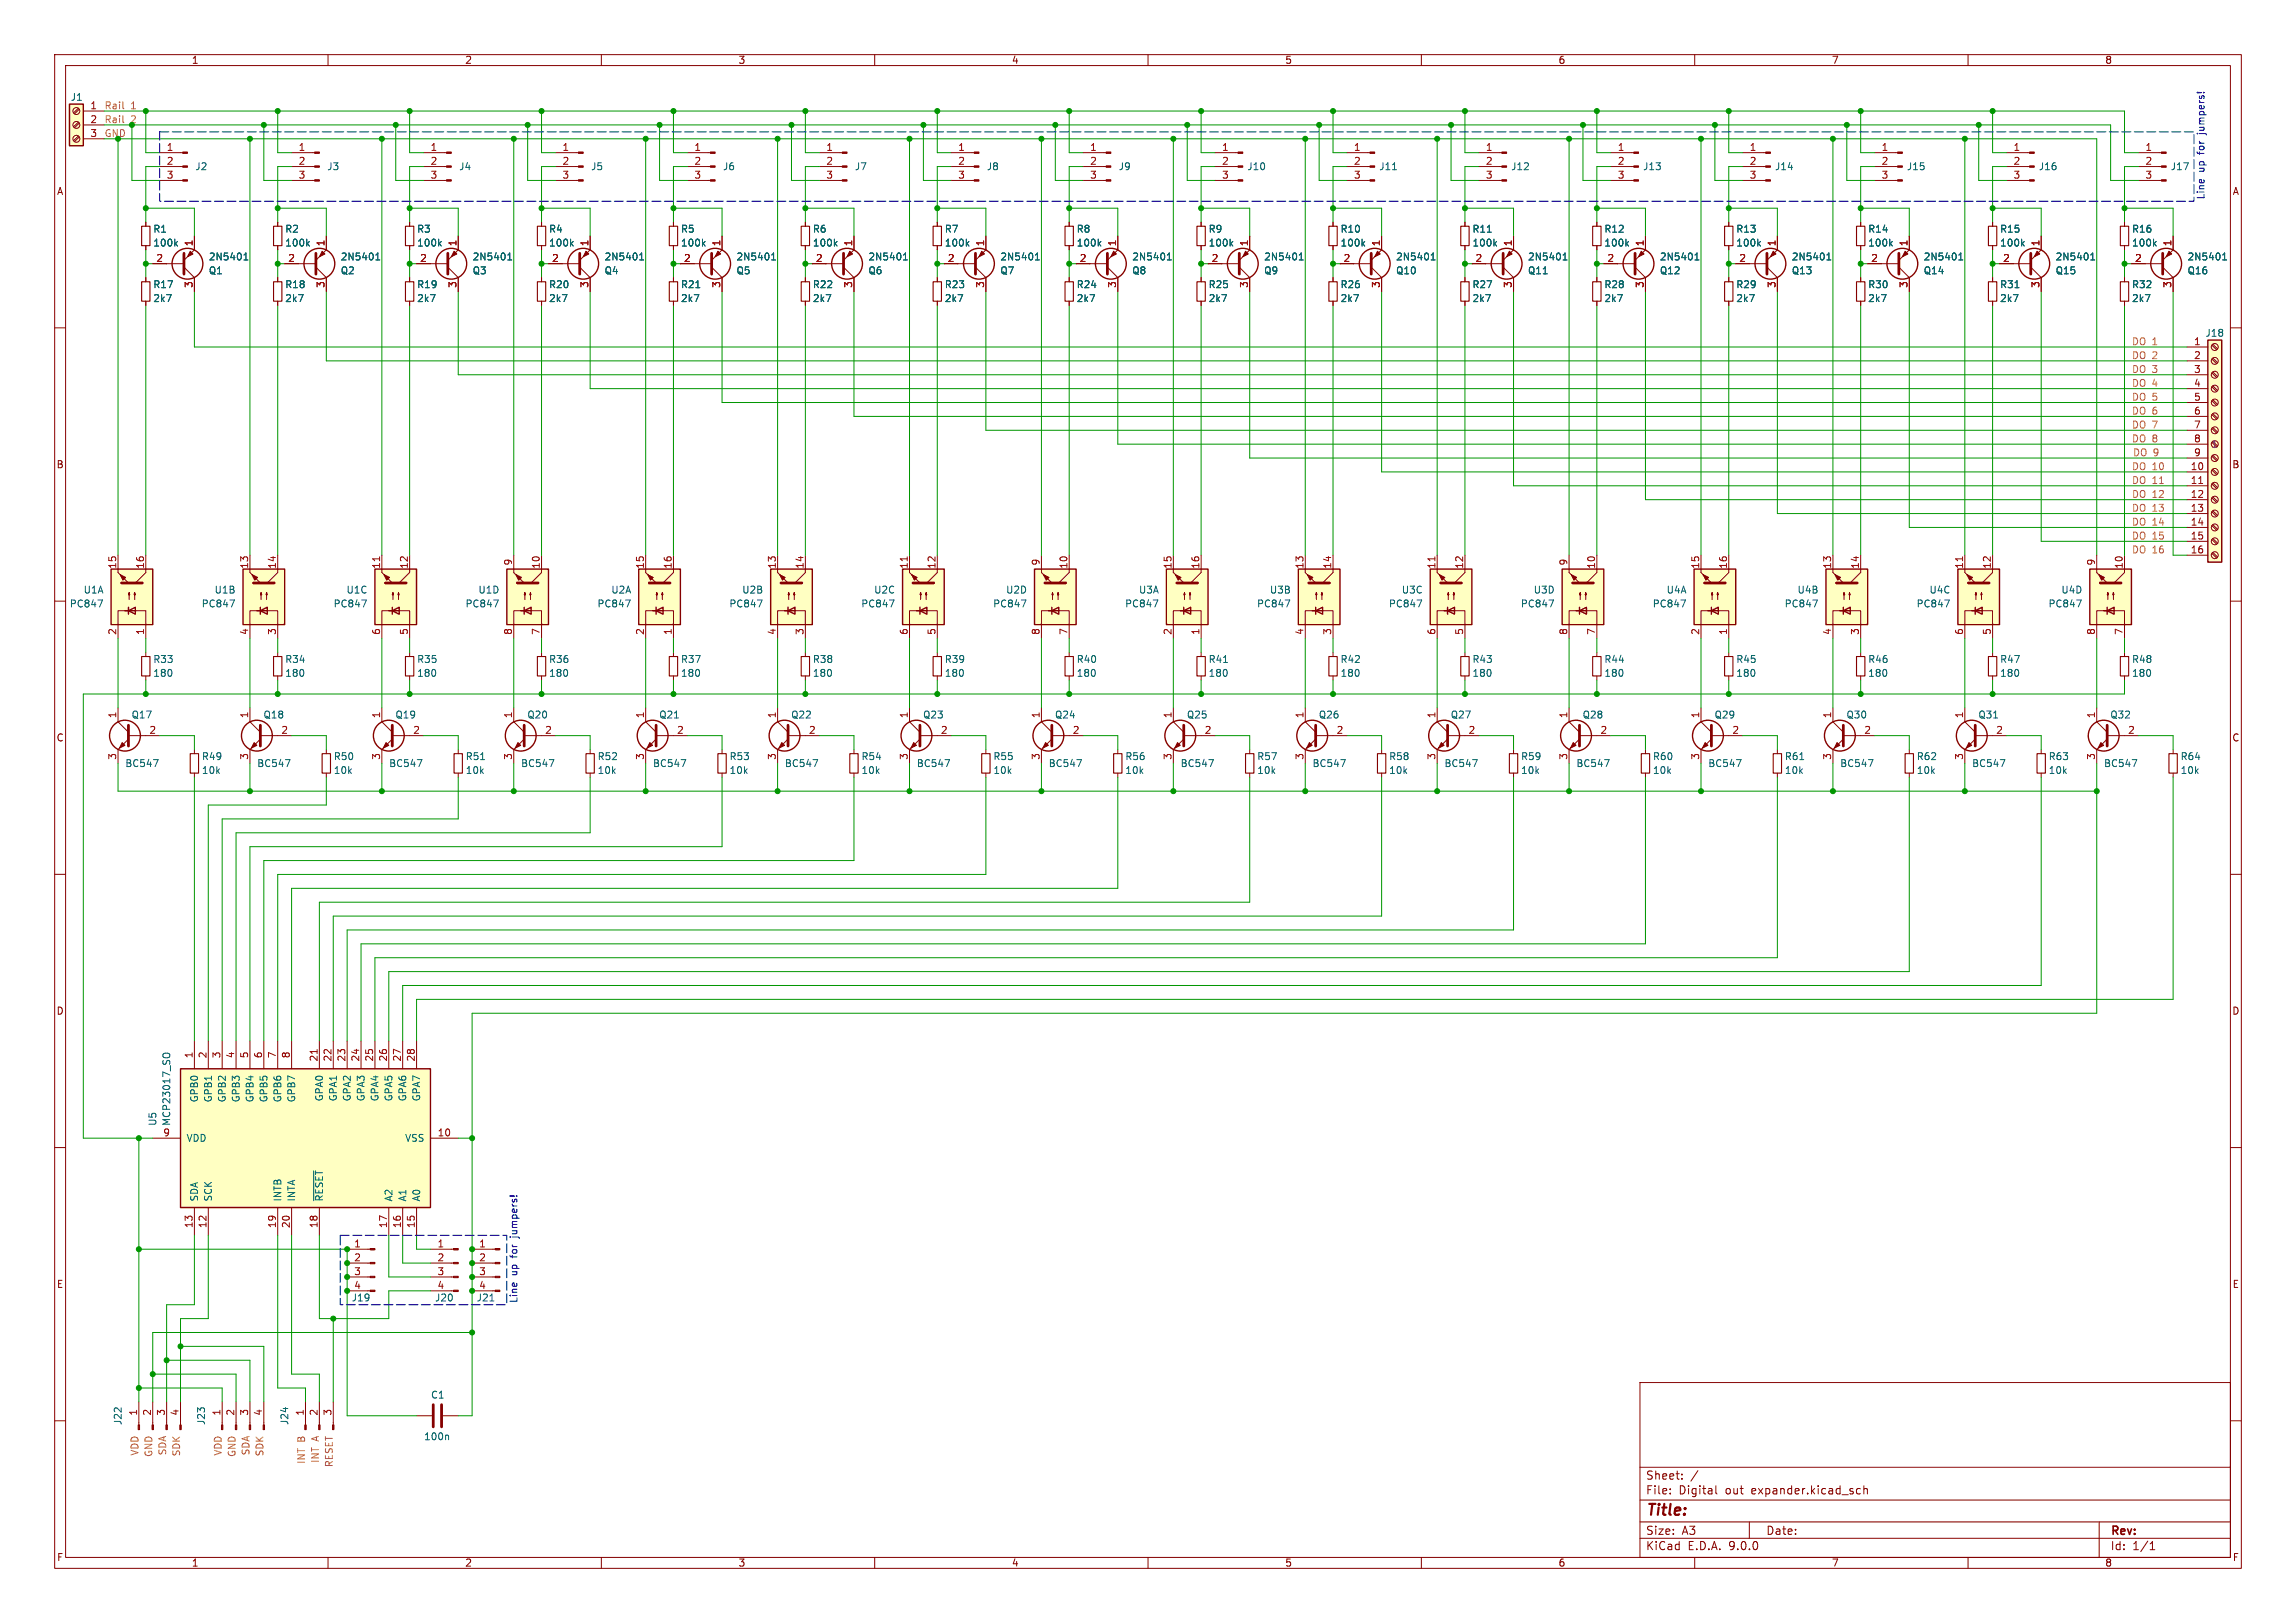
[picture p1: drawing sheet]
<svg xmlns="http://www.w3.org/2000/svg" width="420mm" height="297mm" viewBox="0 0 420 297" stroke-linecap="round" stroke-linejoin="round" font-family="sans-serif">
<defs><g id="words">
<text font-size="2.8" fill="#840000" x="301" y="277.9">Title:</text>
<g font-size="2.1" fill="#840000">
<text x="301" y="273.7">File:</text>
<text x="301" y="271">Sheet:</text>
<text x="307.1" y="273.7">Digital</text>
<text x="315.7" y="273.7">out</text>
<text x="320.5" y="273.7">expander.kicad_sch</text>
<text x="301" y="281.1">Size:</text>
<text x="307.6" y="281.1">A3</text>
<text x="323" y="281.1">Date:</text>
<text x="386" y="281.3">Rev:</text>
<text x="301" y="283.9">KiCad</text>
<text x="308.7" y="283.9">E.D.A.</text>
<text x="316.3" y="283.9">9.0.0</text>
<text x="386" y="283.9">Id:</text>
<text x="390.1" y="283.9">1/1</text>
</g>
<g font-size="1.8" fill="#840000">
<text x="35" y="11.9">1</text>
<text x="85" y="11.9">2</text>
<text x="135" y="11.9">3</text>
<text x="185" y="11.9">4</text>
<text x="235" y="11.9">5</text>
<text x="285" y="11.9">6</text>
<text x="335" y="11.9">7</text>
<text x="385" y="11.9">8</text>
<text x="10.3" y="35.9">A</text>
<text x="408.3" y="35.9">A</text>
<text x="10.3" y="85.9">B</text>
<text x="408.2" y="85.9">B</text>
<text x="10.3" y="135.9">C</text>
<text x="408.2" y="135.9">C</text>
<text x="10.3" y="185.9">D</text>
<text x="408.2" y="185.9">D</text>
<text x="10.3" y="235.9">E</text>
<text x="408.3" y="235.9">E</text>
<text x="10.3" y="285.9">F</text>
<text x="35" y="286.9">1</text>
<text x="85" y="286.9">2</text>
<text x="135" y="286.9">3</text>
<text x="185" y="286.9">4</text>
<text x="235" y="286.9">5</text>
<text x="285" y="286.9">6</text>
<text x="335" y="286.9">7</text>
<text x="385" y="286.9">8</text>
<text x="408.3" y="285.9">F</text>
</g>
<g font-size="1.8" fill="#006464">
<text x="12.9" y="18.6">J1</text>
<text x="35.6" y="31.3">J2</text>
<text x="59.8" y="31.3">J3</text>
<text x="83.9" y="31.3">J4</text>
<text x="108" y="31.3">J5</text>
<text x="132.2" y="31.3">J6</text>
<text x="156.3" y="31.3">J7</text>
<text x="180.4" y="31.3">J8</text>
<text x="204.5" y="31.3">J9</text>
<text x="228.1" y="31.3">J10</text>
<text x="252.2" y="31.3">J11</text>
<text x="276.3" y="31.3">J12</text>
<text x="300.5" y="31.3">J13</text>
<text x="324.6" y="31.3">J14</text>
<text x="348.7" y="31.3">J15</text>
<text x="372.9" y="31.3">J16</text>
<text x="397" y="31.3">J17</text>
<text x="27.9" y="42.8">R1</text>
<text x="27.9" y="45.3">100k</text>
<text x="38.1" y="47.9">2N5401</text>
<text x="52.1" y="42.8">R2</text>
<text x="52.1" y="45.3">100k</text>
<text x="62.2" y="47.9">2N5401</text>
<text x="76.2" y="42.8">R3</text>
<text x="76.2" y="45.3">100k</text>
<text x="86.4" y="47.9">2N5401</text>
<text x="100.3" y="42.8">R4</text>
<text x="100.3" y="45.3">100k</text>
<text x="110.5" y="47.9">2N5401</text>
<text x="124.5" y="42.8">R5</text>
<text x="124.5" y="45.3">100k</text>
<text x="134.6" y="47.9">2N5401</text>
<text x="148.6" y="42.8">R6</text>
<text x="148.6" y="45.3">100k</text>
<text x="158.8" y="47.9">2N5401</text>
<text x="172.7" y="42.8">R7</text>
<text x="172.7" y="45.3">100k</text>
<text x="182.9" y="47.9">2N5401</text>
<text x="196.9" y="42.8">R8</text>
<text x="196.9" y="45.3">100k</text>
<text x="207" y="47.9">2N5401</text>
<text x="221" y="42.8">R9</text>
<text x="221" y="45.3">100k</text>
<text x="231.1" y="47.9">2N5401</text>
<text x="245.1" y="42.8">R10</text>
<text x="245.1" y="45.3">100k</text>
<text x="255.3" y="47.9">2N5401</text>
<text x="269.2" y="42.8">R11</text>
<text x="269.2" y="45.3">100k</text>
<text x="279.4" y="47.9">2N5401</text>
<text x="293.4" y="42.8">R12</text>
<text x="293.4" y="45.3">100k</text>
<text x="303.5" y="47.9">2N5401</text>
<text x="317.5" y="42.8">R13</text>
<text x="317.5" y="45.3">100k</text>
<text x="327.7" y="47.9">2N5401</text>
<text x="341.6" y="42.8">R14</text>
<text x="341.6" y="45.3">100k</text>
<text x="351.8" y="47.9">2N5401</text>
<text x="365.8" y="42.8">R15</text>
<text x="365.8" y="45.3">100k</text>
<text x="375.9" y="47.9">2N5401</text>
<text x="389.9" y="42.8">R16</text>
<text x="389.9" y="45.3">100k</text>
<text x="400.1" y="47.9">2N5401</text>
<text x="27.9" y="52.9">R17</text>
<text x="38.1" y="50.4">Q1</text>
<text x="52.1" y="52.9">R18</text>
<text x="62.2" y="50.4">Q2</text>
<text x="76.2" y="52.9">R19</text>
<text x="86.4" y="50.4">Q3</text>
<text x="100.3" y="52.9">R20</text>
<text x="110.5" y="50.4">Q4</text>
<text x="124.5" y="52.9">R21</text>
<text x="134.6" y="50.4">Q5</text>
<text x="148.6" y="52.9">R22</text>
<text x="158.8" y="50.4">Q6</text>
<text x="172.7" y="52.9">R23</text>
<text x="182.9" y="50.4">Q7</text>
<text x="196.9" y="52.9">R24</text>
<text x="207" y="50.4">Q8</text>
<text x="221" y="52.9">R25</text>
<text x="231.1" y="50.4">Q9</text>
<text x="245.1" y="52.9">R26</text>
<text x="255.3" y="50.4">Q10</text>
<text x="269.2" y="52.9">R27</text>
<text x="279.4" y="50.4">Q11</text>
<text x="293.4" y="52.9">R28</text>
<text x="303.5" y="50.4">Q12</text>
<text x="317.5" y="52.9">R29</text>
<text x="327.7" y="50.4">Q13</text>
<text x="341.6" y="52.9">R30</text>
<text x="351.8" y="50.4">Q14</text>
<text x="365.8" y="52.9">R31</text>
<text x="375.9" y="50.4">Q15</text>
<text x="389.9" y="52.9">R32</text>
<text x="400.1" y="50.4">Q16</text>
<text x="27.9" y="55.5">2k7</text>
<text x="52.1" y="55.5">2k7</text>
<text x="76.2" y="55.5">2k7</text>
<text x="100.3" y="55.5">2k7</text>
<text x="124.5" y="55.5">2k7</text>
<text x="148.6" y="55.5">2k7</text>
<text x="172.7" y="55.5">2k7</text>
<text x="196.9" y="55.5">2k7</text>
<text x="221" y="55.5">2k7</text>
<text x="245.1" y="55.5">2k7</text>
<text x="269.2" y="55.5">2k7</text>
<text x="293.4" y="55.5">2k7</text>
<text x="317.5" y="55.5">2k7</text>
<text x="341.6" y="55.5">2k7</text>
<text x="365.8" y="55.5">2k7</text>
<text x="389.9" y="55.5">2k7</text>
<text x="403.3" y="61.8">J18</text>
<text x="12.7" y="111.4">PC847</text>
<text x="15.2" y="108.8">U1A</text>
<text x="36.8" y="111.4">PC847</text>
<text x="39.2" y="108.8">U1B</text>
<text x="60.9" y="111.4">PC847</text>
<text x="63.3" y="108.8">U1C</text>
<text x="85.1" y="111.4">PC847</text>
<text x="87.4" y="108.8">U1D</text>
<text x="109.2" y="111.4">PC847</text>
<text x="111.7" y="108.8">U2A</text>
<text x="133.3" y="111.4">PC847</text>
<text x="135.7" y="108.8">U2B</text>
<text x="157.4" y="111.4">PC847</text>
<text x="159.8" y="108.8">U2C</text>
<text x="181.6" y="111.4">PC847</text>
<text x="183.9" y="108.8">U2D</text>
<text x="205.7" y="111.4">PC847</text>
<text x="208.2" y="108.8">U3A</text>
<text x="229.8" y="111.4">PC847</text>
<text x="232.2" y="108.8">U3B</text>
<text x="254" y="111.4">PC847</text>
<text x="256.3" y="108.8">U3C</text>
<text x="278.1" y="111.4">PC847</text>
<text x="280.5" y="108.8">U3D</text>
<text x="302.2" y="111.4">PC847</text>
<text x="304.8" y="108.8">U4A</text>
<text x="326.4" y="111.4">PC847</text>
<text x="328.7" y="108.8">U4B</text>
<text x="350.5" y="111.4">PC847</text>
<text x="352.8" y="108.8">U4C</text>
<text x="374.6" y="111.4">PC847</text>
<text x="377" y="108.8">U4D</text>
<text x="27.9" y="124.1">180</text>
<text x="27.9" y="121.5">R33</text>
<text x="52.1" y="124.1">180</text>
<text x="52.1" y="121.5">R34</text>
<text x="76.2" y="124.1">180</text>
<text x="76.2" y="121.5">R35</text>
<text x="100.3" y="124.1">180</text>
<text x="100.3" y="121.5">R36</text>
<text x="124.5" y="124.1">180</text>
<text x="124.5" y="121.5">R37</text>
<text x="148.6" y="124.1">180</text>
<text x="148.6" y="121.5">R38</text>
<text x="172.7" y="124.1">180</text>
<text x="172.7" y="121.5">R39</text>
<text x="196.9" y="124.1">180</text>
<text x="196.9" y="121.5">R40</text>
<text x="221" y="124.1">180</text>
<text x="221" y="121.5">R41</text>
<text x="245.1" y="124.1">180</text>
<text x="245.1" y="121.5">R42</text>
<text x="269.2" y="124.1">180</text>
<text x="269.2" y="121.5">R43</text>
<text x="293.4" y="124.1">180</text>
<text x="293.4" y="121.5">R44</text>
<text x="317.5" y="124.1">180</text>
<text x="317.5" y="121.5">R45</text>
<text x="341.6" y="124.1">180</text>
<text x="341.6" y="121.5">R46</text>
<text x="365.8" y="124.1">180</text>
<text x="365.8" y="121.5">R47</text>
<text x="389.9" y="124.1">180</text>
<text x="389.9" y="121.5">R48</text>
<text x="24" y="131.7">Q17</text>
<text x="48.1" y="131.7">Q18</text>
<text x="72.2" y="131.7">Q19</text>
<text x="96.4" y="131.7">Q20</text>
<text x="120.5" y="131.7">Q21</text>
<text x="144.6" y="131.7">Q22</text>
<text x="168.8" y="131.7">Q23</text>
<text x="192.9" y="131.7">Q24</text>
<text x="217" y="131.7">Q25</text>
<text x="241.1" y="131.7">Q26</text>
<text x="265.3" y="131.7">Q27</text>
<text x="289.4" y="131.7">Q28</text>
<text x="313.5" y="131.7">Q29</text>
<text x="337.7" y="131.7">Q30</text>
<text x="361.8" y="131.7">Q31</text>
<text x="385.9" y="131.7">Q32</text>
<text x="22.8" y="140.6">BC547</text>
<text x="36.8" y="141.8">10k</text>
<text x="36.8" y="139.3">R49</text>
<text x="47" y="140.6">BC547</text>
<text x="61" y="141.8">10k</text>
<text x="61" y="139.3">R50</text>
<text x="71.1" y="140.6">BC547</text>
<text x="85.1" y="141.8">10k</text>
<text x="85.1" y="139.3">R51</text>
<text x="95.2" y="140.6">BC547</text>
<text x="109.2" y="141.8">10k</text>
<text x="109.2" y="139.3">R52</text>
<text x="119.3" y="140.6">BC547</text>
<text x="133.4" y="141.8">10k</text>
<text x="133.4" y="139.3">R53</text>
<text x="143.5" y="140.6">BC547</text>
<text x="157.5" y="141.8">10k</text>
<text x="157.5" y="139.3">R54</text>
<text x="167.6" y="140.6">BC547</text>
<text x="181.6" y="141.8">10k</text>
<text x="181.6" y="139.3">R55</text>
<text x="191.7" y="140.6">BC547</text>
<text x="205.7" y="141.8">10k</text>
<text x="205.7" y="139.3">R56</text>
<text x="215.9" y="140.6">BC547</text>
<text x="229.9" y="141.8">10k</text>
<text x="229.9" y="139.3">R57</text>
<text x="240" y="140.6">BC547</text>
<text x="254" y="141.8">10k</text>
<text x="254" y="139.3">R58</text>
<text x="264.1" y="140.6">BC547</text>
<text x="278.1" y="141.8">10k</text>
<text x="278.1" y="139.3">R59</text>
<text x="288.3" y="140.6">BC547</text>
<text x="302.3" y="141.8">10k</text>
<text x="302.3" y="139.3">R60</text>
<text x="312.4" y="140.6">BC547</text>
<text x="326.4" y="141.8">10k</text>
<text x="326.4" y="139.3">R61</text>
<text x="336.5" y="140.6">BC547</text>
<text x="350.5" y="141.8">10k</text>
<text x="350.5" y="139.3">R62</text>
<text x="360.6" y="140.6">BC547</text>
<text x="374.7" y="141.8">10k</text>
<text x="374.7" y="139.3">R63</text>
<text x="384.8" y="140.6">BC547</text>
<text x="398.8" y="141.8">10k</text>
<text x="398.8" y="139.3">R64</text>
<text x="36.4" y="201.8" transform="rotate(-90 36.4 201.8)">GPB0</text>
<text x="39" y="201.8" transform="rotate(-90 39 201.8)">GPB1</text>
<text x="41.5" y="201.8" transform="rotate(-90 41.5 201.8)">GPB2</text>
<text x="44" y="201.8" transform="rotate(-90 44 201.8)">GPB3</text>
<text x="46.6" y="201.8" transform="rotate(-90 46.6 201.8)">GPB4</text>
<text x="49.1" y="201.8" transform="rotate(-90 49.1 201.8)">GPB5</text>
<text x="51.7" y="201.8" transform="rotate(-90 51.7 201.8)">GPB6</text>
<text x="54.2" y="201.8" transform="rotate(-90 54.2 201.8)">GPB7</text>
<text x="59.3" y="201.6" transform="rotate(-90 59.3 201.6)">GPA0</text>
<text x="61.8" y="201.6" transform="rotate(-90 61.8 201.6)">GPA1</text>
<text x="64.4" y="201.6" transform="rotate(-90 64.4 201.6)">GPA2</text>
<text x="66.9" y="201.6" transform="rotate(-90 66.9 201.6)">GPA3</text>
<text x="69.4" y="201.6" transform="rotate(-90 69.4 201.6)">GPA4</text>
<text x="72" y="201.6" transform="rotate(-90 72 201.6)">GPA5</text>
<text x="74.5" y="201.6" transform="rotate(-90 74.5 201.6)">GPA6</text>
<text x="77.1" y="201.6" transform="rotate(-90 77.1 201.6)">GPA7</text>
<text x="28.8" y="206.1" transform="rotate(-90 28.8 206.1)">U5</text>
<text x="31.3" y="206.1" transform="rotate(-90 31.3 206.1)">MCP23017_SO</text>
<text x="34" y="209.1">VDD</text>
<text x="74" y="209.1">VSS</text>
<text x="36.4" y="220" transform="rotate(-90 36.4 220)">SDA</text>
<text x="39" y="220" transform="rotate(-90 39 220)">SCK</text>
<text x="51.7" y="220" transform="rotate(-90 51.7 220)">INTB</text>
<text x="54.2" y="220" transform="rotate(-90 54.2 220)">INTA</text>
<text x="59.3" y="220" transform="rotate(-90 59.3 220)">~{RESET}</text>
<text x="72" y="220" transform="rotate(-90 72 220)">A2</text>
<text x="74.5" y="220" transform="rotate(-90 74.5 220)">A1</text>
<text x="77.1" y="220" transform="rotate(-90 77.1 220)">A0</text>
<text x="64.2" y="238.4">J19</text>
<text x="79.5" y="238.4">J20</text>
<text x="87.1" y="238.4">J21</text>
<text x="78.7" y="256.1">C1</text>
<text x="22.5" y="260.9" transform="rotate(-90 22.5 260.9)">J22</text>
<text x="37.7" y="260.9" transform="rotate(-90 37.7 260.9)">J23</text>
<text x="52.9" y="260.9" transform="rotate(-90 52.9 260.9)">J24</text>
<text x="77.5" y="263.8">100n</text>
</g>
<g font-size="1.8" fill="#a90000">
<text x="16.4" y="20.1">1</text>
<text x="16.4" y="22.6">2</text>
<text x="16.4" y="25.1">3</text>
<text x="30.4" y="27.7">1</text>
<text x="54.5" y="27.7">1</text>
<text x="78.7" y="27.7">1</text>
<text x="102.8" y="27.7">1</text>
<text x="126.9" y="27.7">1</text>
<text x="151.1" y="27.7">1</text>
<text x="175.2" y="27.7">1</text>
<text x="199.3" y="27.7">1</text>
<text x="223.4" y="27.7">1</text>
<text x="247.6" y="27.7">1</text>
<text x="271.7" y="27.7">1</text>
<text x="295.8" y="27.7">1</text>
<text x="320" y="27.7">1</text>
<text x="344.1" y="27.7">1</text>
<text x="368.2" y="27.7">1</text>
<text x="392.4" y="27.7">1</text>
<text x="30.4" y="30.2">2</text>
<text x="30.4" y="32.8">3</text>
<text x="54.5" y="30.2">2</text>
<text x="54.5" y="32.8">3</text>
<text x="78.7" y="30.2">2</text>
<text x="78.7" y="32.8">3</text>
<text x="102.8" y="30.2">2</text>
<text x="102.8" y="32.8">3</text>
<text x="126.9" y="30.2">2</text>
<text x="126.9" y="32.8">3</text>
<text x="151.1" y="30.2">2</text>
<text x="151.1" y="32.8">3</text>
<text x="175.2" y="30.2">2</text>
<text x="175.2" y="32.8">3</text>
<text x="199.3" y="30.2">2</text>
<text x="199.3" y="32.8">3</text>
<text x="223.4" y="30.2">2</text>
<text x="223.4" y="32.8">3</text>
<text x="247.6" y="30.2">2</text>
<text x="247.6" y="32.8">3</text>
<text x="271.7" y="30.2">2</text>
<text x="271.7" y="32.8">3</text>
<text x="295.8" y="30.2">2</text>
<text x="295.8" y="32.8">3</text>
<text x="320" y="30.2">2</text>
<text x="320" y="32.8">3</text>
<text x="344.1" y="30.2">2</text>
<text x="344.1" y="32.8">3</text>
<text x="368.2" y="30.2">2</text>
<text x="368.2" y="32.8">3</text>
<text x="392.4" y="30.2">2</text>
<text x="392.4" y="32.8">3</text>
<text x="35.3" y="45.2" transform="rotate(-90 35.3 45.2)">1</text>
<text x="59.4" y="45.2" transform="rotate(-90 59.4 45.2)">1</text>
<text x="83.6" y="45.2" transform="rotate(-90 83.6 45.2)">1</text>
<text x="107.7" y="45.2" transform="rotate(-90 107.7 45.2)">1</text>
<text x="131.8" y="45.2" transform="rotate(-90 131.8 45.2)">1</text>
<text x="156" y="45.2" transform="rotate(-90 156 45.2)">1</text>
<text x="180.1" y="45.2" transform="rotate(-90 180.1 45.2)">1</text>
<text x="204.2" y="45.2" transform="rotate(-90 204.2 45.2)">1</text>
<text x="228.3" y="45.2" transform="rotate(-90 228.3 45.2)">1</text>
<text x="252.5" y="45.2" transform="rotate(-90 252.5 45.2)">1</text>
<text x="276.6" y="45.2" transform="rotate(-90 276.6 45.2)">1</text>
<text x="300.7" y="45.2" transform="rotate(-90 300.7 45.2)">1</text>
<text x="324.9" y="45.2" transform="rotate(-90 324.9 45.2)">1</text>
<text x="349" y="45.2" transform="rotate(-90 349 45.2)">1</text>
<text x="373.1" y="45.2" transform="rotate(-90 373.1 45.2)">1</text>
<text x="397.3" y="45.2" transform="rotate(-90 397.3 45.2)">1</text>
<text x="28.5" y="48">2</text>
<text x="35.3" y="52.8" transform="rotate(-90 35.3 52.8)">3</text>
<text x="52.6" y="48">2</text>
<text x="59.4" y="52.8" transform="rotate(-90 59.4 52.8)">3</text>
<text x="76.8" y="48">2</text>
<text x="83.6" y="52.8" transform="rotate(-90 83.6 52.8)">3</text>
<text x="100.9" y="48">2</text>
<text x="107.7" y="52.8" transform="rotate(-90 107.7 52.8)">3</text>
<text x="125" y="48">2</text>
<text x="131.8" y="52.8" transform="rotate(-90 131.8 52.8)">3</text>
<text x="149.2" y="48">2</text>
<text x="156" y="52.8" transform="rotate(-90 156 52.8)">3</text>
<text x="173.3" y="48">2</text>
<text x="180.1" y="52.8" transform="rotate(-90 180.1 52.8)">3</text>
<text x="197.4" y="48">2</text>
<text x="204.2" y="52.8" transform="rotate(-90 204.2 52.8)">3</text>
<text x="221.5" y="48">2</text>
<text x="228.3" y="52.8" transform="rotate(-90 228.3 52.8)">3</text>
<text x="245.7" y="48">2</text>
<text x="252.5" y="52.8" transform="rotate(-90 252.5 52.8)">3</text>
<text x="269.8" y="48">2</text>
<text x="276.6" y="52.8" transform="rotate(-90 276.6 52.8)">3</text>
<text x="293.9" y="48">2</text>
<text x="300.7" y="52.8" transform="rotate(-90 300.7 52.8)">3</text>
<text x="318.1" y="48">2</text>
<text x="324.9" y="52.8" transform="rotate(-90 324.9 52.8)">3</text>
<text x="342.2" y="48">2</text>
<text x="349" y="52.8" transform="rotate(-90 349 52.8)">3</text>
<text x="366.3" y="48">2</text>
<text x="373.1" y="52.8" transform="rotate(-90 373.1 52.8)">3</text>
<text x="390.5" y="48">2</text>
<text x="397.3" y="52.8" transform="rotate(-90 397.3 52.8)">3</text>
<text x="401.2" y="63.2">1</text>
<text x="401.2" y="65.8">2</text>
<text x="401.2" y="68.3">3</text>
<text x="401.2" y="70.9">4</text>
<text x="401.2" y="73.4">5</text>
<text x="401.2" y="75.9">6</text>
<text x="401.2" y="78.5">7</text>
<text x="401.2" y="81">8</text>
<text x="401.2" y="83.6">9</text>
<text x="400.6" y="86.1">10</text>
<text x="400.6" y="88.6">11</text>
<text x="400.6" y="91.2">12</text>
<text x="400.6" y="93.7">13</text>
<text x="400.6" y="96.3">14</text>
<text x="400.6" y="98.8">15</text>
<text x="400.6" y="101.3">16</text>
<text x="21.3" y="104.2" transform="rotate(-90 21.3 104.2)">15</text>
<text x="26.4" y="104.2" transform="rotate(-90 26.4 104.2)">16</text>
<text x="45.5" y="104.2" transform="rotate(-90 45.5 104.2)">13</text>
<text x="50.5" y="104.2" transform="rotate(-90 50.5 104.2)">14</text>
<text x="69.6" y="104.2" transform="rotate(-90 69.6 104.2)">11</text>
<text x="74.7" y="104.2" transform="rotate(-90 74.7 104.2)">12</text>
<text x="93.7" y="103.6" transform="rotate(-90 93.7 103.6)">9</text>
<text x="98.8" y="104.2" transform="rotate(-90 98.8 104.2)">10</text>
<text x="117.9" y="104.2" transform="rotate(-90 117.9 104.2)">15</text>
<text x="122.9" y="104.2" transform="rotate(-90 122.9 104.2)">16</text>
<text x="142" y="104.2" transform="rotate(-90 142 104.2)">13</text>
<text x="147.1" y="104.2" transform="rotate(-90 147.1 104.2)">14</text>
<text x="166.1" y="104.2" transform="rotate(-90 166.1 104.2)">11</text>
<text x="171.2" y="104.2" transform="rotate(-90 171.2 104.2)">12</text>
<text x="190.2" y="103.6" transform="rotate(-90 190.2 103.6)">9</text>
<text x="195.3" y="104.2" transform="rotate(-90 195.3 104.2)">10</text>
<text x="214.4" y="104.2" transform="rotate(-90 214.4 104.2)">15</text>
<text x="219.5" y="104.2" transform="rotate(-90 219.5 104.2)">16</text>
<text x="238.5" y="104.2" transform="rotate(-90 238.5 104.2)">13</text>
<text x="243.6" y="104.2" transform="rotate(-90 243.6 104.2)">14</text>
<text x="262.6" y="104.2" transform="rotate(-90 262.6 104.2)">11</text>
<text x="267.7" y="104.2" transform="rotate(-90 267.7 104.2)">12</text>
<text x="286.8" y="103.6" transform="rotate(-90 286.8 103.6)">9</text>
<text x="291.8" y="104.2" transform="rotate(-90 291.8 104.2)">10</text>
<text x="310.9" y="104.2" transform="rotate(-90 310.9 104.2)">15</text>
<text x="316" y="104.2" transform="rotate(-90 316 104.2)">16</text>
<text x="335" y="104.2" transform="rotate(-90 335 104.2)">13</text>
<text x="340.1" y="104.2" transform="rotate(-90 340.1 104.2)">14</text>
<text x="359.2" y="104.2" transform="rotate(-90 359.2 104.2)">11</text>
<text x="364.2" y="104.2" transform="rotate(-90 364.2 104.2)">12</text>
<text x="383.3" y="103.6" transform="rotate(-90 383.3 103.6)">9</text>
<text x="388.4" y="104.2" transform="rotate(-90 388.4 104.2)">10</text>
<text x="21.3" y="116.3" transform="rotate(-90 21.3 116.3)">2</text>
<text x="26.4" y="116.3" transform="rotate(-90 26.4 116.3)">1</text>
<text x="45.5" y="116.3" transform="rotate(-90 45.5 116.3)">4</text>
<text x="50.5" y="116.3" transform="rotate(-90 50.5 116.3)">3</text>
<text x="69.6" y="116.3" transform="rotate(-90 69.6 116.3)">6</text>
<text x="74.7" y="116.3" transform="rotate(-90 74.7 116.3)">5</text>
<text x="93.7" y="116.3" transform="rotate(-90 93.7 116.3)">8</text>
<text x="98.8" y="116.3" transform="rotate(-90 98.8 116.3)">7</text>
<text x="117.9" y="116.3" transform="rotate(-90 117.9 116.3)">2</text>
<text x="122.9" y="116.3" transform="rotate(-90 122.9 116.3)">1</text>
<text x="142" y="116.3" transform="rotate(-90 142 116.3)">4</text>
<text x="147.1" y="116.3" transform="rotate(-90 147.1 116.3)">3</text>
<text x="166.1" y="116.3" transform="rotate(-90 166.1 116.3)">6</text>
<text x="171.2" y="116.3" transform="rotate(-90 171.2 116.3)">5</text>
<text x="190.2" y="116.3" transform="rotate(-90 190.2 116.3)">8</text>
<text x="195.3" y="116.3" transform="rotate(-90 195.3 116.3)">7</text>
<text x="214.4" y="116.3" transform="rotate(-90 214.4 116.3)">2</text>
<text x="219.5" y="116.3" transform="rotate(-90 219.5 116.3)">1</text>
<text x="238.5" y="116.3" transform="rotate(-90 238.5 116.3)">4</text>
<text x="243.6" y="116.3" transform="rotate(-90 243.6 116.3)">3</text>
<text x="262.6" y="116.3" transform="rotate(-90 262.6 116.3)">6</text>
<text x="267.7" y="116.3" transform="rotate(-90 267.7 116.3)">5</text>
<text x="286.8" y="116.3" transform="rotate(-90 286.8 116.3)">8</text>
<text x="291.8" y="116.3" transform="rotate(-90 291.8 116.3)">7</text>
<text x="310.9" y="116.3" transform="rotate(-90 310.9 116.3)">2</text>
<text x="316" y="116.3" transform="rotate(-90 316 116.3)">1</text>
<text x="335" y="116.3" transform="rotate(-90 335 116.3)">4</text>
<text x="340.1" y="116.3" transform="rotate(-90 340.1 116.3)">3</text>
<text x="359.2" y="116.3" transform="rotate(-90 359.2 116.3)">6</text>
<text x="364.2" y="116.3" transform="rotate(-90 364.2 116.3)">5</text>
<text x="383.3" y="116.3" transform="rotate(-90 383.3 116.3)">8</text>
<text x="388.4" y="116.3" transform="rotate(-90 388.4 116.3)">7</text>
<text x="21.3" y="131.5" transform="rotate(-90 21.3 131.5)">1</text>
<text x="45.5" y="131.5" transform="rotate(-90 45.5 131.5)">1</text>
<text x="69.6" y="131.5" transform="rotate(-90 69.6 131.5)">1</text>
<text x="93.7" y="131.5" transform="rotate(-90 93.7 131.5)">1</text>
<text x="117.9" y="131.5" transform="rotate(-90 117.9 131.5)">1</text>
<text x="142" y="131.5" transform="rotate(-90 142 131.5)">1</text>
<text x="166.1" y="131.5" transform="rotate(-90 166.1 131.5)">1</text>
<text x="190.2" y="131.5" transform="rotate(-90 190.2 131.5)">1</text>
<text x="214.4" y="131.5" transform="rotate(-90 214.4 131.5)">1</text>
<text x="238.5" y="131.5" transform="rotate(-90 238.5 131.5)">1</text>
<text x="262.6" y="131.5" transform="rotate(-90 262.6 131.5)">1</text>
<text x="286.8" y="131.5" transform="rotate(-90 286.8 131.5)">1</text>
<text x="310.9" y="131.5" transform="rotate(-90 310.9 131.5)">1</text>
<text x="335" y="131.5" transform="rotate(-90 335 131.5)">1</text>
<text x="359.2" y="131.5" transform="rotate(-90 359.2 131.5)">1</text>
<text x="383.3" y="131.5" transform="rotate(-90 383.3 131.5)">1</text>
<text x="27.2" y="134.4">2</text>
<text x="51.4" y="134.4">2</text>
<text x="75.5" y="134.4">2</text>
<text x="99.6" y="134.4">2</text>
<text x="123.8" y="134.4">2</text>
<text x="147.9" y="134.4">2</text>
<text x="172" y="134.4">2</text>
<text x="196.1" y="134.4">2</text>
<text x="220.3" y="134.4">2</text>
<text x="244.4" y="134.4">2</text>
<text x="268.5" y="134.4">2</text>
<text x="292.7" y="134.4">2</text>
<text x="316.8" y="134.4">2</text>
<text x="340.9" y="134.4">2</text>
<text x="365.1" y="134.4">2</text>
<text x="389.2" y="134.4">2</text>
<text x="21.3" y="139.1" transform="rotate(-90 21.3 139.1)">3</text>
<text x="45.5" y="139.1" transform="rotate(-90 45.5 139.1)">3</text>
<text x="69.6" y="139.1" transform="rotate(-90 69.6 139.1)">3</text>
<text x="93.7" y="139.1" transform="rotate(-90 93.7 139.1)">3</text>
<text x="117.9" y="139.1" transform="rotate(-90 117.9 139.1)">3</text>
<text x="142" y="139.1" transform="rotate(-90 142 139.1)">3</text>
<text x="166.1" y="139.1" transform="rotate(-90 166.1 139.1)">3</text>
<text x="190.2" y="139.1" transform="rotate(-90 190.2 139.1)">3</text>
<text x="214.4" y="139.1" transform="rotate(-90 214.4 139.1)">3</text>
<text x="238.5" y="139.1" transform="rotate(-90 238.5 139.1)">3</text>
<text x="262.6" y="139.1" transform="rotate(-90 262.6 139.1)">3</text>
<text x="286.8" y="139.1" transform="rotate(-90 286.8 139.1)">3</text>
<text x="310.9" y="139.1" transform="rotate(-90 310.9 139.1)">3</text>
<text x="335" y="139.1" transform="rotate(-90 335 139.1)">3</text>
<text x="359.2" y="139.1" transform="rotate(-90 359.2 139.1)">3</text>
<text x="383.3" y="139.1" transform="rotate(-90 383.3 139.1)">3</text>
<text x="35.3" y="193.7" transform="rotate(-90 35.3 193.7)">1</text>
<text x="37.8" y="193.7" transform="rotate(-90 37.8 193.7)">2</text>
<text x="40.4" y="193.7" transform="rotate(-90 40.4 193.7)">3</text>
<text x="42.9" y="193.7" transform="rotate(-90 42.9 193.7)">4</text>
<text x="45.5" y="193.7" transform="rotate(-90 45.5 193.7)">5</text>
<text x="48" y="193.7" transform="rotate(-90 48 193.7)">6</text>
<text x="50.5" y="193.7" transform="rotate(-90 50.5 193.7)">7</text>
<text x="53.1" y="193.7" transform="rotate(-90 53.1 193.7)">8</text>
<text x="58.2" y="194.4" transform="rotate(-90 58.2 194.4)">21</text>
<text x="60.7" y="194.4" transform="rotate(-90 60.7 194.4)">22</text>
<text x="63.2" y="194.4" transform="rotate(-90 63.2 194.4)">23</text>
<text x="65.8" y="194.4" transform="rotate(-90 65.8 194.4)">24</text>
<text x="68.3" y="194.4" transform="rotate(-90 68.3 194.4)">25</text>
<text x="70.9" y="194.4" transform="rotate(-90 70.9 194.4)">26</text>
<text x="73.4" y="194.4" transform="rotate(-90 73.4 194.4)">27</text>
<text x="75.9" y="194.4" transform="rotate(-90 75.9 194.4)">28</text>
<text x="29.8" y="208">9</text>
<text x="80" y="208">10</text>
<text x="35.3" y="224.8" transform="rotate(-90 35.3 224.8)">13</text>
<text x="37.8" y="224.8" transform="rotate(-90 37.8 224.8)">12</text>
<text x="50.5" y="224.8" transform="rotate(-90 50.5 224.8)">19</text>
<text x="53.1" y="224.8" transform="rotate(-90 53.1 224.8)">20</text>
<text x="58.2" y="224.8" transform="rotate(-90 58.2 224.8)">18</text>
<text x="70.9" y="224.8" transform="rotate(-90 70.9 224.8)">17</text>
<text x="73.4" y="224.8" transform="rotate(-90 73.4 224.8)">16</text>
<text x="75.9" y="224.8" transform="rotate(-90 75.9 224.8)">15</text>
<text x="64.7" y="228.3">1</text>
<text x="64.7" y="230.9">2</text>
<text x="64.7" y="233.4">3</text>
<text x="79.9" y="228.3">1</text>
<text x="79.9" y="230.9">2</text>
<text x="79.9" y="233.4">3</text>
<text x="87.6" y="228.3">1</text>
<text x="87.6" y="230.9">2</text>
<text x="87.6" y="233.4">3</text>
<text x="64.7" y="236">4</text>
<text x="79.9" y="236">4</text>
<text x="87.6" y="236">4</text>
<text x="25.1" y="259.2" transform="rotate(-90 25.1 259.2)">1</text>
<text x="27.7" y="259.2" transform="rotate(-90 27.7 259.2)">2</text>
<text x="30.2" y="259.2" transform="rotate(-90 30.2 259.2)">3</text>
<text x="32.8" y="259.2" transform="rotate(-90 32.8 259.2)">4</text>
<text x="40.4" y="259.2" transform="rotate(-90 40.4 259.2)">1</text>
<text x="42.9" y="259.2" transform="rotate(-90 42.9 259.2)">2</text>
<text x="45.5" y="259.2" transform="rotate(-90 45.5 259.2)">3</text>
<text x="48" y="259.2" transform="rotate(-90 48 259.2)">4</text>
<text x="55.6" y="259.2" transform="rotate(-90 55.6 259.2)">1</text>
<text x="58.2" y="259.2" transform="rotate(-90 58.2 259.2)">2</text>
<text x="60.7" y="259.2" transform="rotate(-90 60.7 259.2)">3</text>
</g>
<g font-size="1.8" fill="#dd8500">
<text x="19" y="22.6">Rail</text>
<text x="19" y="20.1">Rail</text>
<text x="23.9" y="22.6">2</text>
<text x="23.9" y="20.1">1</text>
<text x="19" y="25.2">GND</text>
<text x="389.9" y="63.3">DO 1</text>
<text x="389.9" y="65.8">DO 2</text>
<text x="389.9" y="70.9">DO 4</text>
<text x="389.9" y="68.3">DO 3</text>
<text x="389.9" y="73.4">DO 5</text>
<text x="389.9" y="76">DO 6</text>
<text x="389.9" y="78.5">DO 7</text>
<text x="389.9" y="81">DO 8</text>
<text x="390.1" y="83.6">DO 9</text>
<text x="389.9" y="88.7">DO 11</text>
<text x="389.9" y="86.1">DO 10</text>
<text x="389.9" y="93.7">DO 13</text>
<text x="389.9" y="91.2">DO 12</text>
<text x="389.9" y="98.8">DO 15</text>
<text x="389.9" y="101.4">DO 16</text>
<text x="389.9" y="96.3">DO 14</text>
<text x="25.4" y="266.5" transform="rotate(-90 25.4 266.5)">VDD</text>
<text x="27.9" y="266.7" transform="rotate(-90 27.9 266.7)">GND</text>
<text x="30.5" y="266.4" transform="rotate(-90 30.5 266.4)">SDA</text>
<text x="33" y="266.6" transform="rotate(-90 33 266.6)">SDK</text>
<text x="40.6" y="266.5" transform="rotate(-90 40.6 266.5)">VDD</text>
<text x="43.2" y="266.7" transform="rotate(-90 43.2 266.7)">GND</text>
<text x="45.7" y="266.4" transform="rotate(-90 45.7 266.4)">SDA</text>
<text x="48.3" y="266.6" transform="rotate(-90 48.3 266.6)">SDK</text>
<text x="55.9" y="268" transform="rotate(-90 55.9 268)">INT B</text>
<text x="58.4" y="267.8" transform="rotate(-90 58.4 267.8)">INT A</text>
<text x="61" y="268.6" transform="rotate(-90 61 268.6)">RESET</text>
</g>
<g font-size="1.8" fill="#0000c2">
<text x="403.5" y="28.1" transform="rotate(-90 403.5 28.1)">for</text>
<text x="403.5" y="24.2" transform="rotate(-90 403.5 24.2)">jumpers!</text>
<text x="403.5" y="31.5" transform="rotate(-90 403.5 31.5)">up</text>
<text x="403.5" y="36.6" transform="rotate(-90 403.5 36.6)">Line</text>
<text x="94.8" y="226.2" transform="rotate(-90 94.8 226.2)">jumpers!</text>
<text x="94.8" y="233.5" transform="rotate(-90 94.8 233.5)">up</text>
<text x="94.8" y="230" transform="rotate(-90 94.8 230)">for</text>
<text x="94.8" y="238.5" transform="rotate(-90 94.8 238.5)">Line</text>
</g>
<text font-size="1.8" fill="#840084" x="404.4" y="82.1">1</text>
</g></defs>
<g fill="none" stroke="#840000" stroke-width=".18">
<path d="M10 10h400v277h-400zM12 12h396v273h-396zM60 10v2M110 10v2M160 10v2M210 10v2M260 10v2M310 10v2M360 10v2M342.9 27.9h4.2M342.9 30.5h4.2M342.9 33h4.2"/>
<path d="M367 27.9h4.2M367 30.5h4.2M367 33h4.2M391.2 27.9h4.2M391.2 30.5h4.2M391.2 33h4.2M74.9 50.8v.8M74.9 55.1v.8M219.7 40.6v.8M219.7 45v.7M219.7 50.8v.8M219.7 55.1v.8"/>
<path d="M221 48.3h5.7M226.7 48.9l1.9 1.9v2.5M228.6 43.2v2.5l-1.9 1.9M292.1 40.6v.8M292.1 45v.7M340.4 50.8v.8M340.4 55.1v.8M364.5 40.6v.8M364.5 45v.7M364.5 50.8v.8M364.5 55.1v.8M10 60h2"/>
<path d="M408 60h2M10 110h2M408 110h2M83.8 137.2v.7M132.1 137.2v.7M142.2 129.5v2.6l1.9 1.9M144.1 134.6h5.8M144.1 135.3l-1.9 1.9v2.5M156.2 137.2v.7M180.3 137.2v.7M359.4 129.5v2.6l1.9 1.9M361.3 134.6h5.7"/>
<path d="M361.3 135.3l-1.9 1.9v2.5M373.4 137.2v.7M383.5 129.5v2.6l1.9 1.9M385.4 134.6h5.8M385.4 135.3l-1.9 1.9v2.5M10 160h2M83.8 141.5v.7M132.1 141.5v.7M156.2 141.5v.7M180.3 141.5v.7M373.4 141.5v.7M408 160h2"/>
<path d="M10 210h2M408 210h2M25.4 256.5v4.3M27.9 256.5v4.3M30.5 256.5v4.3M33 256.5v4.3M300 253h108v32h-108zM10 260h2M300 278.5h108M300 274.5h108M300 268.5h108M305.5 273.2v.2"/>
<path d="M305.5 272.5v.1M307.7 270.5v.2M307.7 269.8v.1M310.6 269.1l-1.3 1.9M313.9 271.9v1.3l.2 .2M320 278.5v3M339.7 273.2l.2 .2 .4-.1M340.3 272.5l-.4-.1-.2 .1M340.9 272.5l.3-.1 .3 .1 .1 .9M340.9 271.9v1.5M384 278.5v6.5M408 260h2"/>
<path d="M60 285v2M110 285v2M160 285v2M210 285v2M260 285v2M300 281.5h108M310 285v2M360 285v2M393.3 283.6h.9M393.3 282.5l.4-.4v1.5"/>
</g>
<path d="M74.2 51.6h1.5v3.5h-1.5zM218.9 41.4h1.6v3.6h-1.6zM218.9 51.6h1.6v3.5h-1.6zM291.3 41.4h1.6v3.6h-1.6zM339.6 51.6h1.5v3.5h-1.5zM363.7 51.6h1.6v3.5h-1.6zM363.7 41.4h1.6v3.6h-1.6zM83.1 137.9h1.5v3.6h-1.5zM131.3 137.9h1.5v3.6h-1.5zM155.4 137.9h1.6v3.6h-1.6zM179.6 137.9h1.5v3.6h-1.5zM372.6 137.9h1.5v3.6h-1.5z" fill="none" stroke="#840000" stroke-width=".2"/>
<g fill="none" stroke="#006464" stroke-width=".18">
<path d="M225.1 44.5l.4 .5M225.5 44.2l-.5 .5M237.7 47.6h.7M237.7 46.7l.3-.4v1.3M297.5 44.5l.4 .5M297.9 44.2l-.5 .5M368.6 52.6h.7M369.9 44.5l.4 .5M370.3 44.2l-.5 .5M87.9 139h.7M148.7 139h.9l-.6 1.3M365.9 139h.8l-.5 1.3"/>
<path d="M390 139h.9l-.6 1.3"/>
</g>
<path d="M226.7 46.4v3.8M144.1 132.7v3.8M361.3 132.7v3.8M385.4 132.7v3.8" fill="none" stroke="#840000" stroke-width=".51"/>
<g fill="none" stroke="#840000" stroke-width=".25">
<circle cx="227.3" cy="48.3" r="2.82"/>
<circle cx="143.5" cy="134.6" r="2.82"/>
<circle cx="360.7" cy="134.6" r="2.82"/>
<circle cx="384.8" cy="134.6" r="2.82"/>
</g>
<g fill="#840000" stroke="#840000" stroke-width=".18">
<path d="M227.8 46l.5 .5-1 .5z"/>
<path d="M371.2 27.8h.9v.3h-.9z"/>
<path d="M371.2 30.4h.9v.2h-.9z"/>
<path d="M371.2 32.9h.9v.2h-.9z"/>
<path d="M395.4 27.8h.8v.3h-.8z"/>
<path d="M395.4 30.4h.8v.2h-.8z"/>
<path d="M395.4 32.9h.8v.2h-.8z"/>
<path d="M384.3 135.9l.5 .5-1 .5z"/>
<path d="M25.3 260.8h.2v.8h-.2z"/>
<path d="M27.8 260.8h.3v.8h-.3z"/>
<path d="M30.4 260.8h.2v.8h-.2z"/>
<path d="M32.9 260.8h.2v.8h-.2z"/>
<path d="M143 135.9l.5 .5-1 .5z"/>
<path d="M347.1 27.8h.9v.3h-.9z"/>
<path d="M347.1 30.4h.9v.2h-.9z"/>
<path d="M347.1 32.9h.9v.2h-.9z"/>
<path d="M360.2 135.9l.5 .5-1 .5z"/>
</g>
<path d="M213.4 104.1h7.6v10.2h-7.6z" fill="#ffffc2"/>
<path d="M213.4 104.1h7.6v10.2h-7.6zM216.5 111.8l1.3-.7v1.3zM216.5 111.1v1.3" fill="none" stroke="#840000" stroke-width=".25"/>
<path d="M214.6 101.6v3.2M216.5 111.8h-1.9v5M216.7 108.5l.1 .3h-.3l.2-.3v1.2M217.7 108.5l.1 .3h-.2l.1-.3v1.2M217.8 111.8h-1.9h3.8v5M219.7 101.6v3.2l-1.9 1.9" fill="none" stroke="#840000" stroke-width=".18"/>
<path d="M215.3 106.7h3.8" fill="none" stroke="#840000" stroke-width=".51"/>
<g fill="#840000" stroke="#840000" stroke-width=".18">
<path d="M215 105.2l1 .5-.5 .5z"/>
<path d="M214.6 104.8l1.9 1.9z"/>
</g>
<path d="M211 109.8h.8l-.5 1.3" fill="none" stroke="#006464" stroke-width=".18"/>
<path d="M261.6 104.1h7.6v10.2h-7.6z" fill="#ffffc2"/>
<path d="M261.6 104.1h7.6v10.2h-7.6zM264.8 111.8l1.3-.7v1.3zM264.8 111.1v1.3" fill="none" stroke="#840000" stroke-width=".25"/>
<path d="M388.6 40.6v.8M388.6 45v.7M262.9 101.6v3.2M264.8 111.8h-1.9v5M264.9 108.5l.1 .3h-.2l.1-.3v1.2M265.9 108.5l.2 .3h-.3l.1-.3v1.2M266.1 111.8h-1.9h3.8v5M268 101.6v3.2l-1.9 1.9" fill="none" stroke="#840000" stroke-width=".18"/>
<path d="M263.5 106.7h3.8" fill="none" stroke="#840000" stroke-width=".51"/>
<g fill="#840000" stroke="#840000" stroke-width=".18">
<path d="M263.3 105.2l1 .5-.5 .5z"/>
<path d="M262.9 104.8l1.9 1.9z"/>
</g>
<path d="M262.5 101.9v.7" fill="none" stroke="#a90000" stroke-width=".18"/>
<path d="M394.1 44.5l.3 .5M394.4 44.2l-.5 .5M259.2 109.8h.9l-.6 1.3" fill="none" stroke="#006464" stroke-width=".18"/>
<path d="M387.9 41.4h1.5v3.6h-1.5z" fill="none" stroke="#840000" stroke-width=".2"/>
<path d="M189.2 104.1h7.6v10.2h-7.6z" fill="#ffffc2"/>
<path d="M189.2 104.1h7.6v10.2h-7.6zM192.4 111.8l1.3-.7v1.3zM192.4 111.1v1.3" fill="none" stroke="#840000" stroke-width=".25"/>
<path d="M190.5 101.6v3.2M192.4 111.8h-1.9v5M192.5 108.5l.2 .3h-.3l.1-.3v1.2M193.5 108.5l.2 .3h-.3l.1-.3v1.2M193.7 111.8h-1.9h3.8v5M195.6 101.6v3.2l-1.9 1.9" fill="none" stroke="#840000" stroke-width=".18"/>
<path d="M191.1 106.7h3.8" fill="none" stroke="#840000" stroke-width=".51"/>
<g fill="#840000" stroke="#840000" stroke-width=".18">
<path d="M190.9 105.2l1 .5-.5 .5z"/>
<path d="M190.5 104.8l1.9 1.9z"/>
</g>
<path d="M186.8 109.8h.9l-.6 1.3" fill="none" stroke="#006464" stroke-width=".18"/>
<path d="M237.5 104.1h7.6v10.2h-7.6z" fill="#ffffc2"/>
<g fill="none" stroke="#840000" stroke-width=".25">
<path d="M237.5 104.1h7.6v10.2h-7.6zM240.7 111.8l1.2-.7v1.3zM240.7 111.1v1.3"/>
<circle cx="372.1" cy="48.3" r="2.82"/>
<circle cx="396.2" cy="48.3" r="2.82"/>
</g>
<g fill="none" stroke="#840000" stroke-width=".18">
<path d="M340.4 40.6v.8M340.4 45v.7M365.8 48.3h5.7M371.5 48.9l1.9 1.9v2.5M373.4 43.2v2.5l-1.9 1.9M389.9 48.3h5.7M395.6 48.9l1.9 1.9v2.5M397.5 43.2v2.5l-1.9 1.9M238.8 101.6v3.2M240.7 111.8h-1.9v5M240.8 108.5l.1 .3h-.2l.1-.3v1.2M241.8 108.5l.1 .3h-.2l.1-.3v1.2"/>
<path d="M241.9 111.8h-1.9h3.8v5M243.8 101.6v3.2l-1.9 1.9M59.7 137.2v.7M59.7 141.5v.7M86.4 228.6h4.2M86.4 231.1h4.2M86.4 233.7h4.2M86.4 236.2h4.2"/>
</g>
<path d="M371.5 46.4v3.8M395.6 46.4v3.8M239.4 106.7h3.8" fill="none" stroke="#840000" stroke-width=".51"/>
<g fill="#840000" stroke="#840000" stroke-width=".18">
<path d="M239.1 105.2l1.1 .5-.6 .5z"/>
<path d="M238.8 104.8l1.9 1.9z"/>
<path d="M396.7 46l.6 .5-1.1 .5z"/>
<path d="M90.6 228.5h.8v.2h-.8z"/>
<path d="M90.6 231h.8v.3h-.8z"/>
<path d="M90.6 233.6h.8v.2h-.8z"/>
<path d="M90.6 236.1h.8v.2h-.8z"/>
<path d="M372.6 46l.5 .5-1 .5z"/>
</g>
<path d="M345.8 44.5l.4 .5M346.2 44.2l-.5 .5M382.4 47.6h.8M382.4 46.7l.4-.4v1.3M406.6 47.6h.7M406.6 46.7l.3-.4v1.3M235.1 109.8h.8l-.5 1.3M89.6 238.1h.8" fill="none" stroke="#006464" stroke-width=".18"/>
<path d="M339.6 41.4h1.5v3.6h-1.5zM58.9 137.9h1.6v3.6h-1.6z" fill="none" stroke="#840000" stroke-width=".2"/>
<path d="M358.1 104.1h7.7v10.2h-7.7z" fill="#ffffc2"/>
<path d="M358.1 104.1h7.7v10.2h-7.7zM361.3 111.8l1.3-.7v1.3zM361.3 111.1v1.3" fill="none" stroke="#840000" stroke-width=".25"/>
<path d="M359.4 101.6v3.2M361.3 111.8h-1.9v5M361.4 108.5l.2 .3h-.3l.1-.3v1.2M362.5 108.5l.1 .3h-.3l.2-.3v1.2M362.6 111.8h-1.9h3.8v5M364.5 101.6v3.2l-1.9 1.9" fill="none" stroke="#840000" stroke-width=".18"/>
<path d="M360 106.7h3.9" fill="none" stroke="#840000" stroke-width=".51"/>
<g fill="#840000" stroke="#840000" stroke-width=".18">
<path d="M359.8 105.2l1 .5-.5 .5z"/>
<path d="M359.4 104.8l1.9 1.9z"/>
</g>
<path d="M359 101.9v.7" fill="none" stroke="#a90000" stroke-width=".18"/>
<path d="M355.7 109.8h.9l-.6 1.3" fill="none" stroke="#006464" stroke-width=".18"/>
<path d="M309.9 104.1h7.6v10.2h-7.6z" fill="#ffffc2"/>
<g fill="none" stroke="#840000" stroke-width=".25">
<path d="M309.9 104.1h7.6v10.2h-7.6zM313.1 111.8l1.2-.7v1.3zM313.1 111.1v1.3"/>
<circle cx="312.4" cy="134.6" r="2.82"/>
</g>
<path d="M311.1 101.6v3.2M313.1 111.8h-2v5M313.2 108.5l.1 .3h-.2l.1-.3v1.2M314.2 108.5l.1 .3h-.2l.1-.3v1.2M314.3 111.8h-1.9h3.8v5M316.2 101.6v3.2l-1.9 1.9M311.1 129.5v2.6l2 1.9M313.1 135.3l-2 1.9v2.5M313.1 134.6h5.7" fill="none" stroke="#840000" stroke-width=".18"/>
<path d="M311.8 106.7h3.8M313.1 132.7v3.8" fill="none" stroke="#840000" stroke-width=".51"/>
<g fill="#840000" stroke="#840000" stroke-width=".18">
<path d="M311.5 105.2l1 .5-.5 .5z"/>
<path d="M311.1 104.8l2 1.9z"/>
<path d="M311.9 135.9l.5 .5-1 .5z"/>
</g>
<path d="M307.5 109.8h.8l-.5 1.3M317.6 139h.9l-.6 1.3" fill="none" stroke="#006464" stroke-width=".18"/>
<path d="M33 195.6h45.7v25.4h-45.7z" fill="#ffffc2"/>
<g fill="none" stroke="#840000" stroke-width=".25">
<path d="M33 195.6h45.7v25.4h-45.7z"/>
<circle cx="288.3" cy="134.6" r="2.82"/>
<circle cx="336.5" cy="134.6" r="2.82"/>
</g>
<g fill="none" stroke="#840000" stroke-width=".18">
<path d="M340.4 119.4v.7M35.6 137.2v.7M287 129.5v2.6l1.9 1.9M288.9 134.6h5.7M288.9 135.3l-1.9 1.9v2.5M301 137.2v.7M325.1 137.2v.7M335.3 129.5v2.6l1.9 1.9M337.2 134.6h5.7M337.2 135.3l-1.9 1.9v2.5M340.4 123.7v.8M349.2 137.2v.7"/>
<path d="M35.6 141.5v.7M301 141.5v.7M325.1 141.5v.7M349.2 141.5v.7M35.6 190.5v5.1M38.1 190.5v5.1M40.6 190.5v5.1M43.2 190.5v5.1M45.7 190.5v5.1M48.3 190.5v5.1M50.8 190.5v5.1M53.3 190.5v5.1"/>
<path d="M58.4 190.5v5.1M61 190.5v5.1M63.5 190.5v5.1M66 190.5v5.1M68.6 190.5v5.1M71.1 190.5v5.1M73.7 190.5v5.1M76.2 190.5v5.1M27.9 208.3h5.1M78.7 208.3h5.1M35.6 221v5.1M38.1 221v5.1"/>
<path d="M50.8 221v5.1M53.3 221v5.1M58.4 221v5.1M71.1 221v5.1M73.7 221v5.1M76.2 221v5.1"/>
</g>
<path d="M293.5 139h.8l-.5 1.3M329.2 139h.7M341.8 139h.8l-.5 1.3M29.8 193.3a.43 .43 0 0 1 .4-.6h.4a.43 .43 0 0 1 .5 .6M57.4 214.2v5.5" fill="none" stroke="#006464" stroke-width=".18"/>
<path d="M58 192.1v.7" fill="none" stroke="#a90000" stroke-width=".18"/>
<path d="M34.8 137.9h1.5v3.6h-1.5zM300.2 137.9h1.6v3.6h-1.6zM324.4 137.9h1.5v3.6h-1.5zM339.6 120.1h1.5v3.6h-1.5zM348.5 137.9h1.5v3.6h-1.5z" fill="none" stroke="#840000" stroke-width=".2"/>
<path d="M288.9 132.7v3.8M337.2 132.7v3.8" fill="none" stroke="#840000" stroke-width=".51"/>
<g fill="#840000" stroke="#840000" stroke-width=".18">
<path d="M336 135.9l.5 .5-1 .5z"/>
<path d="M287.8 135.9l.5 .5-1 .5z"/>
</g>
<path d="M285.7 104.1h7.7v10.2h-7.7z" fill="#ffffc2"/>
<g fill="none" stroke="#840000" stroke-width=".25">
<path d="M285.7 104.1h7.7v10.2h-7.7zM288.9 111.8l1.3-.7v1.3zM288.9 111.1v1.3"/>
<circle cx="215.9" cy="134.6" r="2.82"/>
<circle cx="240" cy="134.6" r="2.82"/>
</g>
<g fill="none" stroke="#840000" stroke-width=".18">
<path d="M318.8 27.9h4.2M318.8 30.5h4.2M318.8 33h4.2M219.7 119.4v.7M243.8 119.4v.7M287 101.6v3.2M288.9 111.8h-1.9v5M289.1 108.5l.1 .3h-.3l.2-.3v1.2M290.1 108.5l.1 .3h-.3l.2-.3v1.2M290.2 111.8h-1.9h3.8v5M292.1 101.6v3.2l-1.9 1.9M292.1 119.4v.7"/>
<path d="M388.6 119.4v.7M214.6 129.5v2.6l1.9 1.9M216.5 134.6h5.7M216.5 135.3l-1.9 1.9v2.5M219.7 123.7v.8M228.6 137.2v.7M238.8 129.5v2.6l1.9 1.9M240.7 134.6h5.7M240.7 135.3l-1.9 1.9v2.5M243.8 123.7v.8M292.1 123.7v.8M388.6 123.7v.8"/>
<path d="M228.6 141.5v.7M78.7 228.6h4.3M78.7 231.1h4.3M78.7 233.7h4.3M78.7 236.2h4.3"/>
</g>
<path d="M287.7 106.7h3.8M216.5 132.7v3.8M240.7 132.7v3.8" fill="none" stroke="#840000" stroke-width=".51"/>
<g fill="#840000" stroke="#840000" stroke-width=".18">
<path d="M287.4 105.2l1 .5-.5 .5z"/>
<path d="M287 104.8l1.9 1.9z"/>
<path d="M215.4 135.9l.5 .5-1 .5z"/>
<path d="M239.5 135.9l.5 .5-1 .5z"/>
<path d="M83 228.5h.8v.2h-.8z"/>
<path d="M83 231h.8v.3h-.8z"/>
<path d="M83 233.6h.8v.2h-.8z"/>
<path d="M83 236.1h.8v.2h-.8z"/>
<path d="M323 27.8h.8v.3h-.8z"/>
<path d="M323 30.4h.8v.2h-.8z"/>
<path d="M323 32.9h.8v.2h-.8z"/>
</g>
<path d="M283.3 109.8h.9l-.6 1.3M221.1 139h.9l-.6 1.3M223.8 121.2h.7M245.2 139h.9l-.6 1.3" fill="none" stroke="#006464" stroke-width=".18"/>
<path d="M218.9 120.1h1.6v3.6h-1.6zM227.8 137.9h1.6v3.6h-1.6zM243.1 120.1h1.5v3.6h-1.5zM291.3 120.1h1.6v3.6h-1.6zM387.9 120.1h1.5v3.6h-1.5z" fill="none" stroke="#840000" stroke-width=".2"/>
<path d="M382.3 104.1h7.6v10.2h-7.6z" fill="#ffffc2"/>
<g fill="none" stroke="#840000" stroke-width=".25">
<path d="M382.3 104.1h7.6v10.2h-7.6zM385.4 111.8l1.3-.7v1.3zM385.4 111.1v1.3"/>
<circle cx="299.7" cy="48.3" r="2.82"/>
<circle cx="167.6" cy="134.6" r="2.82"/>
</g>
<g fill="none" stroke="#840000" stroke-width=".18">
<path d="M294.6 27.9h4.3M294.6 30.5h4.3M294.6 33h4.3M293.4 48.3h5.7M299.1 48.9l1.9 1.9v2.5M301 43.2v2.5l-1.9 1.9M316.2 40.6v.8M316.2 45v.7M171.4 119.4v.7M364.5 119.4v.7M383.5 101.6v3.2M385.4 111.8h-1.9v5"/>
<path d="M385.6 108.5l.1 .3h-.3l.2-.3v1.2M386.6 108.5l.1 .3h-.2l.1-.3v1.2M386.7 111.8h-1.9h3.8v5M388.6 101.6v3.2l-1.9 1.9M166.4 129.5v2.6l1.9 1.9M168.3 134.6h5.7M168.3 135.3l-1.9 1.9v2.5M171.4 123.7v.8M364.5 123.7v.8"/>
</g>
<path d="M299.1 46.4v3.8M384.2 106.7h3.8M168.3 132.7v3.8" fill="none" stroke="#840000" stroke-width=".51"/>
<g fill="#840000" stroke="#840000" stroke-width=".18">
<path d="M383.9 105.2l1 .5-.5 .5z"/>
<path d="M383.5 104.8l1.9 1.9z"/>
<path d="M167.1 135.9l.5 .5-1 .5z"/>
<path d="M298.9 27.8h.8v.3h-.8z"/>
<path d="M298.9 30.4h.8v.2h-.8z"/>
<path d="M298.9 32.9h.8v.2h-.8z"/>
<path d="M300.2 46l.5 .5-1 .5z"/>
</g>
<path d="M310.1 47.6h.7M310.1 46.7l.3-.4v1.3M321.7 44.5l.3 .5M322 44.2l-.5 .5M379.9 109.8h.8l-.5 1.3M172.9 139h.8l-.5 1.3" fill="none" stroke="#006464" stroke-width=".18"/>
<path d="M315.5 41.4h1.5v3.6h-1.5zM170.7 120.1h1.5v3.6h-1.5zM363.7 120.1h1.6v3.6h-1.6z" fill="none" stroke="#840000" stroke-width=".2"/>
<path d="M165.1 104.1h7.6v10.2h-7.6z" fill="#ffffc2"/>
<path d="M165.1 104.1h7.6v10.2h-7.6zM168.3 111.8l1.2-.7v1.3zM168.3 111.1v1.3" fill="none" stroke="#840000" stroke-width=".25"/>
<g fill="none" stroke="#840000" stroke-width=".18">
<path d="M166.4 101.6v3.2M168.3 111.8h-1.9v5M168.4 108.5l.1 .3h-.2l.1-.3v1.2M169.4 108.5l.1 .3h-.2l.1-.3v1.2M169.5 111.8h-1.9h3.8v5M171.4 101.6v3.2l-1.9 1.9M40.6 256.5v4.3M43.2 256.5v4.3M45.7 256.5v4.3M48.3 256.5v4.3M55.9 256.5v4.3M58.4 256.5v4.3"/>
<path d="M61 256.5v4.3M76.2 259.1h2.8M81 259.1h2.8"/>
</g>
<path d="M167 106.7h3.8M79.2 257v4.1M80.8 257v4.1" fill="none" stroke="#840000" stroke-width=".51"/>
<g fill="#840000" stroke="#840000" stroke-width=".18">
<path d="M166.8 105.2l1 .5-.5 .5z"/>
<path d="M166.4 104.8l1.9 1.9z"/>
<path d="M55.8 260.8h.2v.8h-.2z"/>
<path d="M58.3 260.8h.2v.8h-.2z"/>
<path d="M60.8 260.8h.3v.8h-.3z"/>
<path d="M40.5 260.8h.3v.8h-.3z"/>
<path d="M43.1 260.8h.2v.8h-.2z"/>
<path d="M45.6 260.8h.2v.8h-.2z"/>
<path d="M48.1 260.8h.3v.8h-.3z"/>
</g>
<path d="M166 101.9v.7" fill="none" stroke="#a90000" stroke-width=".18"/>
<path d="M162.7 109.8h.8l-.5 1.3M81.9 262.6l.2 .2v.7" fill="none" stroke="#006464" stroke-width=".18"/>
<path d="M141 104.1h7.6v10.2h-7.6z" fill="#ffffc2"/>
<g fill="none" stroke="#840000" stroke-width=".25">
<path d="M141 104.1h7.6v10.2h-7.6zM144.1 111.8l1.3-.7v1.3zM144.1 111.1v1.3"/>
<circle cx="119.4" cy="134.6" r="2.82"/>
<circle cx="191.8" cy="134.6" r="2.82"/>
</g>
<g fill="none" stroke="#840000" stroke-width=".18">
<path d="M142.2 101.6v3.2M144.1 111.8h-1.9v5M144.3 108.5l.1 .3h-.3l.2-.3v1.2M145.3 108.5l.1 .3h-.2l.1-.3v1.2M145.4 111.8h-1.9h3.8v5M147.3 101.6v3.2l-1.9 1.9M118.1 129.5v2.6l1.9 1.9M120 134.6h5.7M120 135.3l-1.9 1.9v2.5M190.5 129.5v2.6l1.9 1.9M192.4 134.6h5.7M192.4 135.3l-1.9 1.9v2.5"/>
<path d="M204.5 137.2v.7M204.5 141.5v.7"/>
</g>
<path d="M142.9 106.7h3.8M120 132.7v3.8M192.4 132.7v3.8" fill="none" stroke="#840000" stroke-width=".51"/>
<g fill="#840000" stroke="#840000" stroke-width=".18">
<path d="M142.6 105.2l1 .5-.5 .5z"/>
<path d="M142.2 104.8l1.9 1.9z"/>
<path d="M191.3 135.9l.5 .5-1 .5z"/>
<path d="M118.9 135.9l.5 .5-1 .5z"/>
</g>
<path d="M138.6 109.8h.8l-.5 1.3M124.6 139h.8l-.5 1.3M197 139h.8l-.5 1.3" fill="none" stroke="#006464" stroke-width=".18"/>
<path d="M203.7 137.9h1.5v3.6h-1.5z" fill="none" stroke="#840000" stroke-width=".2"/>
<path d="M116.8 104.1h7.7v10.2h-7.7z" fill="#ffffc2"/>
<g fill="none" stroke="#840000" stroke-width=".25">
<path d="M116.8 104.1h7.7v10.2h-7.7zM120 111.8l1.3-.7v1.3zM120 111.1v1.3"/>
<circle cx="323.8" cy="48.3" r="2.82"/>
</g>
<g fill="none" stroke="#840000" stroke-width=".18">
<path d="M317.5 48.3h5.7M323.2 48.9l1.9 1.9v2.5M325.1 43.2v2.5l-1.9 1.9M118.1 101.6v3.2M120 111.8h-1.9v5M120.1 108.5l.2 .3h-.3l.1-.3v1.2M121.2 108.5l.1 .3h-.3l.2-.3v1.2M121.3 111.8h-1.9h3.8v5M123.2 101.6v3.2l-1.9 1.9M147.3 119.4v.7M107.9 137.2v.7M147.3 123.7v.8"/>
<path d="M107.9 141.5v.7M63.5 228.6h4.2M63.5 231.1h4.2M63.5 233.7h4.2M63.5 236.2h4.2"/>
</g>
<path d="M323.2 46.4v3.8M118.7 106.7h3.9" fill="none" stroke="#840000" stroke-width=".51"/>
<g fill="#840000" stroke="#840000" stroke-width=".18">
<path d="M118.5 105.2l1 .5-.5 .5z"/>
<path d="M118.1 104.8l1.9 1.9z"/>
<path d="M67.7 228.5h.9v.2h-.9z"/>
<path d="M67.7 231h.9v.3h-.9z"/>
<path d="M67.7 233.6h.9v.2h-.9z"/>
<path d="M67.7 236.1h.9v.2h-.9z"/>
<path d="M324.4 46l.5 .5-1.1 .5z"/>
</g>
<path d="M334.2 47.6h.7M334.2 46.7l.3-.4v1.3M114.4 109.8h.9l-.6 1.3" fill="none" stroke="#006464" stroke-width=".18"/>
<path d="M107.2 137.9h1.5v3.6h-1.5zM146.6 120.1h1.5v3.6h-1.5z" fill="none" stroke="#840000" stroke-width=".2"/>
<path d="M334 104.1h7.6v10.2h-7.6z" fill="#ffffc2"/>
<g fill="none" stroke="#840000" stroke-width=".25">
<path d="M334 104.1h7.6v10.2h-7.6zM337.2 111.8l1.3-.7v1.3zM337.2 111.1v1.3"/>
<circle cx="264.2" cy="134.6" r="2.82"/>
</g>
<g fill="none" stroke="#840000" stroke-width=".18">
<path d="M292.1 50.8v.8M292.1 55.1v.8M316.2 50.8v.8M316.2 55.1v.8M123.2 119.4v.7M316.2 119.4v.7M335.3 101.6v3.2M337.2 111.8h-1.9v5M337.3 108.5l.1 .3h-.2l.1-.3v1.2M338.3 108.5l.2 .3h-.3l.1-.3v1.2M338.5 111.8h-2h3.9v5M340.4 101.6v3.2l-1.9 1.9"/>
<path d="M123.2 123.7v.8M252.7 137.2v.7M262.9 129.5v2.6l1.9 1.9M264.8 134.6h5.7M264.8 135.3l-1.9 1.9v2.5M276.9 137.2v.7M316.2 123.7v.8M252.7 141.5v.7M276.9 141.5v.7"/>
</g>
<path d="M335.9 106.7h3.8M264.8 132.7v3.8" fill="none" stroke="#840000" stroke-width=".51"/>
<g fill="#840000" stroke="#840000" stroke-width=".18">
<path d="M335.7 105.2l1 .5-.5 .5z"/>
<path d="M335.3 104.8l1.9 1.9z"/>
<path d="M263.7 135.9l.5 .5-1.1 .5z"/>
</g>
<path d="M331.6 109.8h.8l-.5 1.3M269.4 139h.8l-.5 1.3" fill="none" stroke="#006464" stroke-width=".18"/>
<path d="M291.3 51.6h1.6v3.5h-1.6zM315.5 51.6h1.5v3.5h-1.5zM122.4 120.1h1.6v3.6h-1.6zM252 137.9h1.5v3.6h-1.5zM276.1 137.9h1.5v3.6h-1.5zM315.5 120.1h1.5v3.6h-1.5z" fill="none" stroke="#840000" stroke-width=".2"/>
<path d="M403.9 62.2h2.5v40.7h-2.5z" fill="#ffffc2"/>
<g fill="none" stroke="#840000" stroke-width=".25">
<path d="M403.9 62.2h2.5v40.7h-2.5z"/>
<circle cx="130.8" cy="48.3" r="2.82"/>
<circle cx="154.9" cy="48.3" r="2.82"/>
<circle cx="179.1" cy="48.3" r="2.82"/>
<circle cx="203.2" cy="48.3" r="2.82"/>
<circle cx="251.5" cy="48.3" r="2.82"/>
<circle cx="275.6" cy="48.3" r="2.82"/>
<circle cx="348" cy="48.3" r="2.82"/>
</g>
<g fill="none" stroke="#840000" stroke-width=".18">
<path d="M125.7 27.9h4.2M125.7 30.5h4.2M125.7 33h4.2M149.9 27.9h4.2M149.9 30.5h4.2M149.9 33h4.2M174 27.9h4.2M174 30.5h4.2M174 33h4.2M198.1 27.9h4.2M198.1 30.5h4.2M198.1 33h4.2"/>
<path d="M222.2 27.9h4.3M222.2 30.5h4.3M222.2 33h4.3M246.4 27.9h4.2M246.4 30.5h4.2M246.4 33h4.2M270.5 27.9h4.2M270.5 30.5h4.2M270.5 33h4.2M123.2 40.6v.8M123.2 45v.7M123.2 50.8v.8"/>
<path d="M123.2 55.1v.8M124.5 48.3h5.7M130.2 48.9l1.9 1.9v2.5M132.1 43.2v2.5l-1.9 1.9M147.3 40.6v.8M147.3 45v.7M147.3 50.8v.8M147.3 55.1v.8M148.6 48.3h5.7M154.3 48.9l1.9 1.9v2.5M156.2 43.2v2.5l-1.9 1.9M171.4 40.6v.8"/>
<path d="M171.4 45v.7M171.4 50.8v.8M171.4 55.1v.8M172.7 48.3h5.7M178.4 48.9l1.9 1.9v2.5M180.3 43.2v2.5l-1.9 1.9M195.6 40.6v.8M195.6 45v.7M195.6 50.8v.8M195.6 55.1v.8M196.8 48.3h5.8M202.6 48.9l1.9 1.9v2.5"/>
<path d="M204.5 43.2v2.5l-1.9 1.9M243.8 40.6v.8M243.8 45v.7M243.8 50.8v.8M243.8 55.1v.8M245.1 48.3h5.7M250.8 48.9l1.9 1.9v2.5M252.7 43.2v2.5l-1.9 1.9M268 40.6v.8M268 45v.7M268 50.8v.8M268 55.1v.8"/>
<path d="M269.2 48.3h5.8M275 48.9l1.9 1.9v2.5M276.9 43.2v2.5l-1.9 1.9M341.6 48.3h5.7M347.3 48.9l1.9 1.9v2.5M349.2 43.2v2.5l-1.9 1.9M388.6 50.8v.8M388.6 55.1v.8M400 63.5h3.9M400 66h3.9M400 68.6h3.9M400 71.1h3.9"/>
<path d="M400 73.7h3.9M400 76.2h3.9M400 78.7h3.9M404.6 63.2l.9 .8M404.6 65.7l.9 .8M404.6 68.2l.9 .9M404.6 70.8l.9 .8M404.6 73.3l.9 .9M404.6 75.9l.9 .8M404.6 78.4l.9 .8M404.8 63l.8 .8M404.8 65.5l.8 .9"/>
<path d="M404.8 68.1l.8 .8M404.8 70.6l.8 .9M404.8 73.2l.8 .8M404.8 75.7l.8 .8M404.8 78.2l.8 .9M400 81.3h3.9M400 83.8h3.9M400 86.4h3.9M400 88.9h3.9M400 91.4h3.9M400 94h3.9M400 96.5h3.9"/>
<path d="M400 99.1h3.9M404.6 83.5l.9 .8M404.6 86l.9 .9M404.6 88.6l.9 .8M404.6 91.1l.9 .8M404.6 93.6l.9 .9M404.6 96.2l.9 .8M404.6 98.7l.9 .9M404.8 83.3l.8 .9M404.8 85.9l.8 .8M404.8 88.4l.8 .8M404.8 90.9l.8 .9"/>
<path d="M404.8 93.5l.8 .8M404.8 96l.8 .9M404.8 98.6l.8 .8M195.6 119.4v.7M268 119.4v.7M400 101.6h3.9M404.6 101.3l.9 .8M404.8 101.1l.8 .8M195.6 123.7v.8M268 123.7v.8M397.5 137.2v.7M397.5 141.5v.7"/>
<circle cx="405.1" cy="78.7" r=".63"/>
<circle cx="405.1" cy="71.1" r=".63"/>
<circle cx="405.1" cy="73.7" r=".63"/>
<circle cx="405.1" cy="76.2" r=".63"/>
<circle cx="405.1" cy="63.5" r=".63"/>
<circle cx="405.1" cy="68.6" r=".63"/>
<circle cx="405.1" cy="66" r=".63"/>
<circle cx="405.1" cy="96.5" r=".63"/>
<circle cx="405.1" cy="94" r=".63"/>
<circle cx="405.1" cy="99.1" r=".63"/>
<circle cx="405.1" cy="81.3" r=".63"/>
<circle cx="405.1" cy="88.9" r=".63"/>
<circle cx="405.1" cy="91.4" r=".63"/>
<circle cx="405.1" cy="83.8" r=".63"/>
<circle cx="405.1" cy="86.4" r=".63"/>
<circle cx="405.1" cy="101.6" r=".63"/>
</g>
<path d="M402.2 88.5h.7" fill="none" stroke="#a90000" stroke-width=".18"/>
<g fill="none" stroke="#840000" stroke-width=".2">
<path d="M122.4 41.4h1.6v3.6h-1.6zM122.4 51.6h1.6v3.5h-1.6zM146.6 51.6h1.5v3.5h-1.5zM146.6 41.4h1.5v3.6h-1.5zM170.7 41.4h1.5v3.6h-1.5zM170.7 51.6h1.5v3.5h-1.5zM194.8 51.6h1.5v3.5h-1.5zM194.8 41.4h1.5v3.6h-1.5zM243.1 41.4h1.5v3.6h-1.5zM243.1 51.6h1.5v3.5h-1.5zM267.2 51.6h1.5v3.5h-1.5zM267.2 41.4h1.5v3.6h-1.5z"/>
<path d="M387.9 51.6h1.5v3.5h-1.5zM194.8 120.1h1.5v3.6h-1.5zM267.2 120.1h1.5v3.6h-1.5zM396.7 137.9h1.6v3.6h-1.6z"/>
</g>
<path d="M130.2 46.4v3.8M154.3 46.4v3.8M178.4 46.4v3.8M202.6 46.4v3.8M250.8 46.4v3.8M275 46.4v3.8M347.3 46.4v3.8" fill="none" stroke="#840000" stroke-width=".51"/>
<g fill="#840000" stroke="#840000" stroke-width=".18">
<path d="M348.5 46l.5 .5-1 .5z"/>
<path d="M226.5 27.8h.8v.3h-.8z"/>
<path d="M226.5 30.4h.8v.2h-.8z"/>
<path d="M226.5 32.9h.8v.2h-.8z"/>
<path d="M129.9 27.8h.9v.3h-.9z"/>
<path d="M129.9 30.4h.9v.2h-.9z"/>
<path d="M129.9 32.9h.9v.2h-.9z"/>
<path d="M131.3 46l.5 .5-1 .5z"/>
<path d="M178.2 27.8h.9v.3h-.9z"/>
<path d="M178.2 30.4h.9v.2h-.9z"/>
<path d="M178.2 32.9h.9v.2h-.9z"/>
<path d="M203.7 46l.5 .5-1 .5z"/>
<path d="M202.3 27.8h.9v.3h-.9z"/>
<path d="M202.3 30.4h.9v.2h-.9z"/>
<path d="M202.3 32.9h.9v.2h-.9z"/>
<path d="M155.4 46l.6 .5-1.1 .5z"/>
<path d="M154.1 27.8h.8v.3h-.8z"/>
<path d="M154.1 30.4h.8v.2h-.8z"/>
<path d="M154.1 32.9h.8v.2h-.8z"/>
<path d="M179.6 46l.5 .5-1 .5z"/>
<path d="M252 46l.5 .5-1 .5z"/>
<path d="M250.6 27.8h.9v.3h-.9z"/>
<path d="M250.6 30.4h.9v.2h-.9z"/>
<path d="M250.6 32.9h.9v.2h-.9z"/>
<path d="M274.7 27.8h.9v.3h-.9z"/>
<path d="M274.7 30.4h.9v.2h-.9z"/>
<path d="M274.7 32.9h.9v.2h-.9z"/>
<path d="M276.1 46l.5 .5-1 .5z"/>
</g>
<g fill="none" stroke="#006464" stroke-width=".18">
<path d="M254.7 31.1h.8M127.3 52.6h.7M128.6 44.5l.4 .5M129 44.2l-.5 .5M141.1 47.6h.8M141.1 46.7l.4-.4v1.3M152.8 44.5l.3 .5M153.1 44.2l-.5 .5M165.3 47.6h.7M165.3 46.7l.3-.4v1.3M176.9 44.5l.3 .5M177.2 44.2l-.4 .5"/>
<path d="M189.4 47.6h.7M189.4 46.7l.4-.4v1.3M201 44.5l.4 .5M201.4 44.2l-.5 .5M213.5 47.6h.8M213.5 46.7l.4-.4v1.3M249.3 44.5l.3 .5M249.6 44.2l-.4 .5M261.8 47.6h.7M261.8 46.7l.4-.4v1.3M272.1 42.5h.7M273.4 44.5l.4 .5"/>
<path d="M273.8 44.2l-.5 .5M285.9 47.6h.7M285.9 46.7l.4-.4v1.3M358.3 47.6h.7M358.3 46.7l.4-.4v1.3"/>
</g>
<path d="M12.7 19.1h2.5v7.6h-2.5z" fill="#ffffc2"/>
<g fill="none" stroke="#840000" stroke-width=".25">
<path d="M12.7 19.1h2.5v7.6h-2.5z"/>
<circle cx="34.3" cy="48.3" r="2.82"/>
<circle cx="58.4" cy="48.3" r="2.82"/>
<circle cx="106.7" cy="48.3" r="2.82"/>
<circle cx="71.1" cy="134.6" r="2.82"/>
<circle cx="95.2" cy="134.6" r="2.82"/>
</g>
<g fill="none" stroke="#840000" stroke-width=".18">
<path d="M14.3 19.8l-.8 .9M14.5 20l-.9 .8M14.3 22.4l-.8 .8M14.3 24.9l-.8 .8M14.5 22.5l-.9 .9M14.5 25.1l-.9 .8M15.2 20.3h3.8M15.2 22.9h3.8M15.2 25.4h3.8M29.2 27.9h4.2M29.2 30.5h4.2M29.2 33h4.2"/>
<path d="M53.3 27.9h4.3M53.3 30.5h4.3M53.3 33h4.3M101.6 27.9h4.2M101.6 30.5h4.2M101.6 33h4.2M26.7 40.6v.8M26.7 45v.7M26.7 50.8v.8M26.7 55.1v.8M27.9 48.3h5.8M33.7 48.9l1.9 1.9v2.5"/>
<path d="M35.6 43.2v2.5l-1.9 1.9M50.8 40.6v.8M50.8 45v.7M50.8 50.8v.8M50.8 55.1v.8M52.1 48.3h5.7M57.8 48.9l1.9 1.9v2.5M59.7 43.2v2.5l-1.9 1.9M99.1 40.6v.8M99.1 45v.7M99.1 50.8v.8M99.1 55.1v.8"/>
<path d="M100.3 48.3h5.7M106 48.9l1.9 1.9v2.5M107.9 43.2v2.5l-1.9 1.9M74.9 119.4v.7M99.1 119.4v.7M69.8 129.5v2.6l2 1.9M71.8 134.6h5.7M71.8 135.3l-2 1.9v2.5M74.9 123.7v.8M94 129.5v2.6l1.9 1.9M95.9 134.6h5.7M95.9 135.3l-1.9 1.9v2.5"/>
<path d="M99.1 123.7v.8"/>
<circle cx="14" cy="20.3" r=".63"/>
<circle cx="14" cy="22.9" r=".63"/>
<circle cx="14" cy="25.4" r=".63"/>
</g>
<g fill="#840000" stroke="#840000" stroke-width=".18">
<path d="M33.4 27.8h.9v.3h-.9z"/>
<path d="M33.4 30.4h.9v.2h-.9z"/>
<path d="M33.4 32.9h.9v.2h-.9z"/>
<path d="M57.6 27.8h.8v.3h-.8z"/>
<path d="M57.6 30.4h.8v.2h-.8z"/>
<path d="M57.6 32.9h.8v.2h-.8z"/>
<path d="M107.2 46l.5 .5-1 .5z"/>
<path d="M105.8 27.8h.9v.3h-.9z"/>
<path d="M105.8 30.4h.9v.2h-.9z"/>
<path d="M105.8 32.9h.9v.2h-.9z"/>
<path d="M58.9 46l.5 .5-1 .5z"/>
<path d="M34.8 46l.5 .5-1 .5z"/>
<path d="M70.6 135.9l.5 .5-1 .5z"/>
<path d="M94.7 135.9l.5 .5-1 .5z"/>
</g>
<path d="M33.7 46.4v3.8M57.8 46.4v3.8M106 46.4v3.8M71.8 132.7v3.8M95.9 132.7v3.8" fill="none" stroke="#840000" stroke-width=".51"/>
<g fill="none" stroke="#006464" stroke-width=".18">
<path d="M32.1 44.5l.4 .5M32.5 44.2l-.5 .5M44.6 47.6h.7M44.6 46.7l.4-.4v1.3M56.2 44.5l.4 .5M56.6 44.2l-.5 .5M68.8 47.6h.7M68.8 46.7l.3-.4v1.3M104.5 44.5l.4 .5M104.9 44.2l-.5 .5M117 47.6h.7M117 46.7l.4-.4v1.3"/>
<path d="M76.3 139h.9l-.6 1.3M100.5 139h.8l-.5 1.3"/>
</g>
<path d="M25.9 41.4h1.5v3.6h-1.5zM25.9 51.6h1.5v3.5h-1.5zM50 41.4h1.6v3.6h-1.6zM50 51.6h1.6v3.5h-1.6zM98.3 51.6h1.5v3.5h-1.5zM98.3 41.4h1.5v3.6h-1.5zM74.2 120.1h1.5v3.6h-1.5zM98.3 120.1h1.5v3.6h-1.5z" fill="none" stroke="#840000" stroke-width=".2"/>
<path d="M92.7 104.1h7.6v10.2h-7.6z" fill="#ffffc2"/>
<g fill="none" stroke="#840000" stroke-width=".25">
<path d="M92.7 104.1h7.6v10.2h-7.6zM95.9 111.8l1.3-.7v1.3zM95.9 111.1v1.3"/>
<circle cx="22.9" cy="134.6" r="2.82"/>
<circle cx="47" cy="134.6" r="2.82"/>
</g>
<g fill="none" stroke="#840000" stroke-width=".18">
<path d="M26.7 119.4v.7M94 101.6v3.2M95.9 111.8h-1.9v5M96 108.5l.1 .3h-.2l.1-.3v1.2M97 108.5l.2 .3h-.3l.1-.3v1.2M97.2 111.8h-2h3.9v5M99.1 101.6v3.2l-1.9 1.9M21.6 129.5v2.6l1.9 1.9M23.5 134.6h5.7M23.5 135.3l-1.9 1.9v2.5M26.7 123.7v.8M45.7 129.5v2.6l1.9 1.9"/>
<path d="M47.6 134.6h5.7M47.6 135.3l-1.9 1.9v2.5"/>
</g>
<path d="M94.6 106.7h3.8M23.5 132.7v3.8M47.6 132.7v3.8" fill="none" stroke="#840000" stroke-width=".51"/>
<g fill="#840000" stroke="#840000" stroke-width=".18">
<path d="M94.4 105.2l1 .5-.5 .5z"/>
<path d="M94 104.8l1.9 1.9z"/>
<path d="M46.5 135.9l.5 .5-1 .5z"/>
<path d="M22.4 135.9l.5 .5-1.1 .5z"/>
</g>
<path d="M90.3 109.8h.8l-.5 1.3M28.1 139h.8l-.5 1.3M52.2 139h.8l-.5 1.3" fill="none" stroke="#006464" stroke-width=".18"/>
<path d="M25.9 120.1h1.5v3.6h-1.5z" fill="none" stroke="#840000" stroke-width=".2"/>
<path d="M20.3 104.1h7.6v10.2h-7.6z" fill="#ffffc2"/>
<path d="M20.3 104.1h7.6v10.2h-7.6zM23.5 111.8l1.3-.7v1.3zM23.5 111.1v1.3" fill="none" stroke="#840000" stroke-width=".25"/>
<path d="M21.6 101.6v3.2M23.5 111.8h-1.9v5M23.6 108.5l.1 .3h-.2l.1-.3v1.2M24.6 108.5l.2 .3h-.3l.1-.3v1.2M24.8 111.8h-1.9h3.8v5M26.7 101.6v3.2l-1.9 1.9" fill="none" stroke="#840000" stroke-width=".18"/>
<path d="M22.2 106.7h3.8" fill="none" stroke="#840000" stroke-width=".51"/>
<g fill="#840000" stroke="#840000" stroke-width=".18">
<path d="M22 105.2l1 .5-.5 .5z"/>
<path d="M21.6 104.8l1.9 1.9z"/>
</g>
<path d="M17.9 109.8h.9l-.6 1.3" fill="none" stroke="#006464" stroke-width=".18"/>
<path d="M44.4 104.1h7.7v10.2h-7.7z" fill="#ffffc2"/>
<path d="M44.4 104.1h7.7v10.2h-7.7zM47.6 111.8l1.3-.7v1.3zM47.6 111.1v1.3" fill="none" stroke="#840000" stroke-width=".25"/>
<path d="M45.7 101.6v3.2M47.6 111.8h-1.9v5M47.8 108.5l.1 .3h-.3l.2-.3v1.2M48.8 108.5l.1 .3h-.3l.2-.3v1.2M48.9 111.8h-1.9h3.8v5M50.8 101.6v3.2l-1.9 1.9M50.8 119.4v.7M50.8 123.7v.8" fill="none" stroke="#840000" stroke-width=".18"/>
<path d="M46.4 106.7h3.8" fill="none" stroke="#840000" stroke-width=".51"/>
<g fill="#840000" stroke="#840000" stroke-width=".18">
<path d="M46.1 105.2l1 .5-.5 .5z"/>
<path d="M45.7 104.8l1.9 1.9z"/>
</g>
<path d="M42 109.8h.9l-.6 1.3" fill="none" stroke="#006464" stroke-width=".18"/>
<path d="M50 120.1h1.6v3.6h-1.6z" fill="none" stroke="#840000" stroke-width=".2"/>
<path d="M68.6 104.1h7.6v10.2h-7.6z" fill="#ffffc2"/>
<g fill="none" stroke="#840000" stroke-width=".25">
<path d="M68.6 104.1h7.6v10.2h-7.6zM71.8 111.8l1.2-.7v1.3zM71.8 111.1v1.3"/>
<circle cx="82.5" cy="48.3" r="2.82"/>
</g>
<g fill="none" stroke="#840000" stroke-width=".18">
<path d="M77.5 27.9h4.2M77.5 30.5h4.2M77.5 33h4.2M26.7 40.6v.8M26.7 45v.7M26.7 50.8v.8M26.7 55.1v.8M27.9 48.3h2.6M35.6 43.2v2.5M35.6 50.8v2.5M50.8 40.6v.8M50.8 45v.7"/>
<path d="M50.8 50.8v.8M50.8 55.1v.8M52.1 48.3h2.5M59.7 43.2v2.5M59.7 50.8v2.5M74.9 40.6v.8M74.9 45v.7M74.9 50.8v.8M74.9 55.1v.8M76.2 48.3h5.7M81.9 48.9l1.9 1.9v2.5M83.8 43.2v2.5l-1.9 1.9"/>
<path d="M99.1 40.6v.8M99.1 45v.7M99.1 50.8v.8M99.1 55.1v.8M100.3 48.3h2.6M107.9 43.2v2.5M107.9 50.8v2.5M123.2 40.6v.8M123.2 45v.7M123.2 50.8v.8M123.2 55.1v.8M124.5 48.3h2.5"/>
<path d="M132.1 43.2v2.5M132.1 50.8v2.5M147.3 40.6v.8M147.3 45v.7M147.3 50.8v.8M147.3 55.1v.8M148.6 48.3h2.5M156.2 43.2v2.5M156.2 50.8v2.5M171.4 40.6v.8M171.4 45v.7M171.4 50.8v.8"/>
<path d="M171.4 55.1v.8M172.7 48.3h2.6M180.3 43.2v2.5M180.3 50.8v2.5M195.6 40.6v.8M195.6 45v.7M195.6 50.8v.8M195.6 55.1v.8M196.8 48.3h2.6M204.5 43.2v2.5M204.5 50.8v2.5M219.7 40.6v.8"/>
<path d="M219.7 45v.7M219.7 50.8v.8M219.7 55.1v.8M221 48.3h2.5M228.6 43.2v2.5M228.6 50.8v2.5M243.8 40.6v.8M243.8 45v.7M243.8 50.8v.8M243.8 55.1v.8M245.1 48.3h2.5M252.7 43.2v2.5"/>
<path d="M252.7 50.8v2.5M268 40.6v.8M268 45v.7M268 50.8v.8M268 55.1v.8M269.2 48.3h2.6M276.9 43.2v2.5M276.9 50.8v2.5M292.1 40.6v.8M292.1 45v.7M292.1 50.8v.8M292.1 55.1v.8"/>
<path d="M293.4 48.3h2.5M301 43.2v2.5M301 50.8v2.5M316.2 40.6v.8M316.2 45v.7M316.2 50.8v.8M316.2 55.1v.8M317.5 48.3h2.5M325.1 43.2v2.5M325.1 50.8v2.5M340.4 40.6v.8M340.4 45v.7"/>
<path d="M340.4 50.8v.8M340.4 55.1v.8M341.6 48.3h2.6M349.2 43.2v2.5M349.2 50.8v2.5M364.5 40.6v.8M364.5 45v.7M364.5 50.8v.8M364.5 55.1v.8M365.8 48.3h2.5M373.4 43.2v2.5M373.4 50.8v2.5"/>
<path d="M388.6 40.6v.8M388.6 45v.7M388.6 50.8v.8M388.6 55.1v.8M389.9 48.3h2.5M397.5 43.2v2.5M397.5 50.8v2.5M69.8 101.6v3.2M71.8 111.8h-2v5M71.9 108.5l.1 .3h-.2l.1-.3v1.2M72.9 108.5l.1 .3h-.2l.1-.3v1.2M73 111.8h-1.9h3.8v5"/>
<path d="M74.9 101.6v3.2l-1.9 1.9"/>
</g>
<path d="M81.9 46.4v3.8M70.5 106.7h3.8" fill="none" stroke="#840000" stroke-width=".51"/>
<g fill="#840000" stroke="#840000" stroke-width=".18">
<path d="M70.2 105.2l1 .5-.5 .5z"/>
<path d="M69.8 104.8l2 1.9z"/>
<path d="M83.1 46l.5 .5-1.1 .5z"/>
<path d="M81.7 27.8h.8v.3h-.8z"/>
<path d="M81.7 30.4h.8v.2h-.8z"/>
<path d="M81.7 32.9h.8v.2h-.8z"/>
</g>
<path d="M69.4 101.9v.7" fill="none" stroke="#a90000" stroke-width=".18"/>
<g fill="none" stroke="#006464" stroke-width=".18">
<path d="M32.1 44.5l.4 .5M32.5 44.2l-.5 .5M44.6 47.6h.7M44.6 46.7l.4-.4v1.3M56.2 44.5l.4 .5M56.6 44.2l-.5 .5M68.8 47.6h.7M68.8 46.7l.3-.4v1.3M80.4 44.5l.3 .5M80.7 44.2l-.5 .5M92.9 47.6h.7M92.9 46.7l.3-.4v1.3"/>
<path d="M104.5 44.5l.4 .5M104.9 44.2l-.5 .5M117 47.6h.7M117 46.7l.4-.4v1.3M127.3 52.6h.7M128.6 44.5l.4 .5M129 44.2l-.5 .5M141.1 47.6h.8M141.1 46.7l.4-.4v1.3M152.8 44.5l.3 .5M153.1 44.2l-.5 .5M165.3 47.6h.7"/>
<path d="M165.3 46.7l.3-.4v1.3M176.9 44.5l.3 .5M177.2 44.2l-.4 .5M189.4 47.6h.7M189.4 46.7l.4-.4v1.3M201 44.5l.4 .5M201.4 44.2l-.5 .5M213.5 47.6h.8M213.5 46.7l.4-.4v1.3M225.1 44.5l.4 .5M225.5 44.2l-.5 .5M237.7 47.6h.7"/>
<path d="M237.7 46.7l.3-.4v1.3M249.3 44.5l.3 .5M249.6 44.2l-.4 .5M261.8 47.6h.7M261.8 46.7l.4-.4v1.3M272.1 42.5h.7M273.4 44.5l.4 .5M273.8 44.2l-.5 .5M285.9 47.6h.7M285.9 46.7l.4-.4v1.3M297.5 44.5l.4 .5M297.9 44.2l-.5 .5"/>
<path d="M310.1 47.6h.7M310.1 46.7l.3-.4v1.3M321.7 44.5l.3 .5M322 44.2l-.5 .5M334.2 47.6h.7M334.2 46.7l.3-.4v1.3M345.8 44.5l.4 .5M346.2 44.2l-.5 .5M358.3 47.6h.7M358.3 46.7l.4-.4v1.3M368.6 52.6h.7M369.9 44.5l.4 .5"/>
<path d="M370.3 44.2l-.5 .5M382.4 47.6h.8M382.4 46.7l.4-.4v1.3M394.1 44.5l.3 .5M394.4 44.2l-.5 .5M406.6 47.6h.7M406.6 46.7l.3-.4v1.3M66.2 109.8h.8l-.5 1.3"/>
</g>
<path d="M74.2 41.4h1.5v3.6h-1.5z" fill="none" stroke="#840000" stroke-width=".2"/>
<g fill="none" stroke="#009600" stroke-width=".18">
<path d="M19 22.9h367.1v10.1h5.1M19 20.3h369.6v7.6h2.6M24.1 22.9v10.1h5.1M26.7 38.1h8.9v5.1M26.7 20.3v7.6h2.5M29.2 30.5h-2.5v10.1M45.7 25.4v76.2M48.3 22.9v10.1h5M50.8 20.3v7.6h2.5M50.8 38.1h8.9v5.1M53.3 30.5h-2.5v10.1M69.8 25.4v76.2"/>
<path d="M72.4 22.9v10.1h5.1M74.9 38.1h8.9v5.1M74.9 20.3v7.6h2.6M77.5 30.5h-2.6v10.1M94 25.4v76.2M96.5 22.9v10.1h5.1M99.1 38.1h8.8v5.1M99.1 20.3v7.6h2.5M101.6 30.5h-2.5v10.1M118.1 25.4v76.2M120.6 22.9v10.1h5.1M123.2 20.3v7.6h2.5"/>
<path d="M123.2 38.1h8.9v5.1M125.7 30.5h-2.5v10.1M142.2 25.4v76.2M144.8 22.9v10.1h5.1M147.3 38.1h8.9v5.1M147.3 20.3v7.6h2.6M149.9 30.5h-2.6v10.1M166.4 25.4v76.2M168.9 22.9v10.1h5.1M171.4 38.1h8.9v5.1M171.4 20.3v7.6h2.6M174 30.5h-2.6v10.1"/>
<path d="M190.5 25.4v76.2M193 22.9v10.1h5.1M195.6 38.1h8.9v5.1M195.6 20.3v7.6h2.5M198.1 30.5h-2.5v10.1M214.6 25.4v76.2M217.2 22.9v10.1h5M219.7 38.1h8.9v5.1M219.7 20.3v7.6h2.5M222.2 30.5h-2.5v10.1M238.8 25.4v76.2M241.3 22.9v10.1h5.1"/>
<path d="M243.8 38.1h8.9v5.1M243.8 20.3v7.6h2.6M246.4 30.5h-2.6v10.1M262.9 25.4v76.2M265.4 22.9v10.1h5.1M268 20.3v7.6h2.5M268 38.1h8.9v5.1M270.5 30.5h-2.5v10.1M287 25.4v76.2M289.6 22.9v10.1h5M292.1 20.3v7.6h2.5M292.1 38.1h8.9v5.1"/>
<path d="M294.6 30.5h-2.5v10.1M311.1 25.4v76.2M313.7 22.9v10.1h5.1M316.2 20.3v7.6h2.6M316.2 38.1h8.9v5.1M318.8 30.5h-2.6v10.1M335.3 25.4v76.2M337.8 22.9v10.1h5.1M340.4 20.3v7.6h2.5M340.4 38.1h8.8v5.1M342.9 30.5h-2.5v10.1M359.4 25.4v76.2"/>
<path d="M361.9 22.9v10.1h5.1M364.5 20.3v7.6h2.5M364.5 38.1h8.9v5.1M367 30.5h-2.5v10.1M388.6 38.1h8.9v5.1M391.2 30.5h-2.6v10.1M26.7 48.3h1.2M26.7 45.7v5.1M26.7 55.9v45.7M35.6 53.3v10.2h364.4M50.8 45.7v5.1M50.8 55.9v45.7"/>
<path d="M50.8 48.3h1.3M59.7 53.3v12.7h340.3M74.9 48.3h1.3M74.9 45.7v5.1M74.9 55.9v45.7M83.8 53.3v15.3h316.2M99.1 48.3h1.2M99.1 45.7v5.1M99.1 55.9v45.7M107.9 53.3v17.8h292.1M123.2 48.3h1.3M123.2 45.7v5.1"/>
<path d="M123.2 55.9v45.7M132.1 53.3v20.4h267.9M147.3 45.7v5.1M147.3 55.9v45.7M147.3 48.3h1.3M156.2 53.3v22.9h243.8M171.4 45.7v5.1M171.4 55.9v45.7M171.4 48.3h1.3M180.3 53.3v25.4h219.7M195.6 48.3h1.2M195.6 45.7v5.1"/>
<path d="M195.6 55.9v45.7M204.5 53.3v28h195.5M219.7 48.3h1.3M219.7 45.7v5.1M219.7 55.9v45.7M228.6 53.3v30.5h171.4M243.8 48.3h1.3M243.8 45.7v5.1M243.8 55.9v45.7M252.7 53.3v33.1h147.3M268 48.3h1.2M268 45.7v5.1"/>
<path d="M268 55.9v45.7M276.9 53.3v35.6h123.1M292.1 48.3h1.3M292.1 45.7v5.1M292.1 55.9v45.7M301 53.3v38.1h99M316.2 48.3h1.3M316.2 45.7v5.1M316.2 55.9v45.7M325.1 53.3v40.7h74.9M340.4 48.3h1.2M340.4 45.7v5.1"/>
<path d="M340.4 55.9v45.7M349.2 53.3v43.2h50.8M364.5 48.3h1.3M364.5 45.7v5.1M364.5 55.9v45.7M373.4 53.3v45.8h26.6M388.6 48.3h1.3M388.6 45.7v5.1M388.6 55.9v45.7M397.5 53.3v48.3h2.5M21.6 101.6v-76.2h361.9v76.2M21.6 116.8v12.7"/>
<path d="M26.7 116.8v2.6M45.7 116.8v12.7M50.8 116.8v2.6M69.8 116.8v12.7M74.9 116.8v2.6M94 116.8v12.7M99.1 116.8v2.6M118.1 116.8v12.7M123.2 116.8v2.6M142.2 116.8v12.7M147.3 116.8v2.6M166.4 116.8v12.7"/>
<path d="M171.4 116.8v2.6M190.5 116.8v12.7M195.6 116.8v2.6M214.6 116.8v12.7M219.7 116.8v2.6M238.8 116.8v12.7M243.8 116.8v2.6M262.9 116.8v12.7M268 116.8v2.6M287 116.8v12.7M292.1 116.8v2.6M311.1 116.8v12.7"/>
<path d="M316.2 116.8v2.6M335.3 116.8v12.7M340.4 116.8v2.6M359.4 116.8v12.7M364.5 116.8v2.6M383.5 116.8v12.7M388.6 116.8v2.6M21.6 139.7v5.1h361.9M26.7 124.5v2.5M29.2 134.6h6.4v2.6M45.7 139.7v5.1M50.8 124.5v2.5"/>
<path d="M53.3 134.6h6.4v2.6M69.8 139.7v5.1M74.9 124.5v2.5M77.5 134.6h6.3v2.6M94 139.7v5.1M99.1 124.5v2.5M101.6 134.6h6.3v2.6M118.1 139.7v5.1M123.2 124.5v2.5M125.7 134.6h6.4v2.6M142.2 139.7v5.1M147.3 124.5v2.5"/>
<path d="M149.9 134.6h6.3v2.6M166.4 139.7v5.1M171.4 124.5v2.5M174 134.6h6.3v2.6M190.5 139.7v5.1M195.6 124.5v2.5M198.1 134.6h6.4v2.6M214.6 139.7v5.1M219.7 124.5v2.5M222.2 134.6h6.4v2.6M238.8 139.7v5.1M243.8 124.5v2.5"/>
<path d="M246.4 134.6h6.3v2.6M262.9 139.7v5.1M268 124.5v2.5M270.5 134.6h6.4v2.6M287 139.7v5.1M292.1 124.5v2.5M294.6 134.6h6.4v2.6M311.1 139.7v5.1M316.2 124.5v2.5M318.8 134.6h6.3v2.6M335.3 139.7v5.1M340.4 124.5v2.5"/>
<path d="M342.9 134.6h6.3v2.6M359.4 139.7v5.1M364.5 124.5v2.5M367 134.6h6.4v2.6M383.5 139.7v45.7h-297.1v73.7h-2.6M388.6 124.5v2.5h-373.4v81.3h12.7M391.2 134.6h6.3v2.6M35.6 142.2v48.3M59.7 142.2v5.1h-21.6v43.2M83.8 142.2v7.7h-43.2v40.6M107.9 142.2v10.2h-64.7v38.1M132.1 142.2v12.7h-86.4v35.6"/>
<path d="M156.2 142.2v15.3h-107.9v33M180.3 142.2v17.8h-129.5v30.5M204.5 142.2v20.4h-151.2v27.9M228.6 142.2v22.9h-170.2v25.4M252.7 142.2v25.4h-191.7v22.9M276.9 142.2v28h-213.4v20.3M301 142.2v30.5h-235v17.8M325.1 142.2v33.1h-256.5v15.2M349.2 142.2v35.6h-278.1v12.7M373.4 142.2v38.1h-299.7v10.2M397.5 142.2v40.7h-321.3v7.6M25.4 208.3v48.2"/>
<path d="M83.8 208.3h2.6M25.4 228.6h38.1v30.5h12.7M35.6 226.1v12.7h-5.1v17.7M38.1 226.1v15.2h-5.1v15.2M50.8 226.1v27.9h5.1v2.5M53.3 226.1v25.4h5.1v5M58.4 226.1v15.2h12.7v-5.1h7.6M71.1 226.1v7.6h7.6M73.7 226.1v5h5M76.2 226.1v2.5h2.5M25.4 254h15.2v2.5M27.9 251.5h15.3v5"/>
<path d="M30.5 248.9h15.2v7.6M33 246.4h15.3v10.1M61 241.3v15.2M86.4 243.8h-58.5v12.7"/>
</g>
<path d="M401.9 16.9h.8M403 16.9h.2M93.3 218.9h.8M94.4 218.9h.2" fill="none" stroke="#0000c2" stroke-width=".18"/>
<path d="M22.5 19.8l.2 .1M22.5 22.4h.2" fill="none" stroke="#dd8500" stroke-width=".18"/>
<path d="M29.2 24.1h372.1v12.7h-372.1zM62.2 226.1h30.5v12.7h-30.5z" fill="none" stroke="#0000c2" stroke-width=".18" stroke-dasharray="1.7 .6"/>
<g fill="#009600" stroke="#009600" stroke-width=".18">
<circle cx="27.9" cy="251.5" r=".46"/>
<circle cx="25.4" cy="254" r=".46"/>
<circle cx="30.5" cy="248.9" r=".46"/>
<circle cx="33" cy="246.4" r=".46"/>
<circle cx="25.4" cy="228.6" r=".46"/>
<circle cx="86.4" cy="228.6" r=".46"/>
<circle cx="86.4" cy="233.7" r=".46"/>
<circle cx="63.5" cy="228.6" r=".46"/>
<circle cx="86.4" cy="208.3" r=".46"/>
<circle cx="63.5" cy="231.1" r=".46"/>
<circle cx="63.5" cy="236.2" r=".46"/>
<circle cx="63.5" cy="233.7" r=".46"/>
<circle cx="61" cy="241.3" r=".46"/>
<circle cx="25.4" cy="208.3" r=".46"/>
<circle cx="86.4" cy="243.8" r=".46"/>
<circle cx="86.4" cy="236.2" r=".46"/>
<circle cx="86.4" cy="231.1" r=".46"/>
<circle cx="94" cy="144.8" r=".46"/>
<circle cx="69.8" cy="144.8" r=".46"/>
<circle cx="45.7" cy="144.8" r=".46"/>
<circle cx="195.6" cy="127" r=".46"/>
<circle cx="219.7" cy="127" r=".46"/>
<circle cx="190.5" cy="144.8" r=".46"/>
<circle cx="166.4" cy="144.8" r=".46"/>
<circle cx="171.4" cy="127" r=".46"/>
<circle cx="262.9" cy="144.8" r=".46"/>
<circle cx="287" cy="144.8" r=".46"/>
<circle cx="214.6" cy="144.8" r=".46"/>
<circle cx="238.8" cy="144.8" r=".46"/>
<circle cx="171.4" cy="20.3" r=".46"/>
<circle cx="168.9" cy="22.9" r=".46"/>
<circle cx="99.1" cy="48.3" r=".46"/>
<circle cx="123.2" cy="38.1" r=".46"/>
<circle cx="118.1" cy="25.4" r=".46"/>
<circle cx="123.2" cy="48.3" r=".46"/>
<circle cx="99.1" cy="38.1" r=".46"/>
<circle cx="289.6" cy="22.9" r=".46"/>
<circle cx="268" cy="38.1" r=".46"/>
<circle cx="265.4" cy="22.9" r=".46"/>
<circle cx="118.1" cy="144.8" r=".46"/>
<circle cx="142.2" cy="144.8" r=".46"/>
<circle cx="147.3" cy="127" r=".46"/>
<circle cx="123.2" cy="127" r=".46"/>
<circle cx="268" cy="127" r=".46"/>
<circle cx="243.8" cy="48.3" r=".46"/>
<circle cx="268" cy="48.3" r=".46"/>
<circle cx="243.8" cy="127" r=".46"/>
<circle cx="364.5" cy="127" r=".46"/>
<circle cx="383.5" cy="144.8" r=".46"/>
<circle cx="340.4" cy="38.1" r=".46"/>
<circle cx="337.8" cy="22.9" r=".46"/>
<circle cx="335.3" cy="25.4" r=".46"/>
<circle cx="364.5" cy="38.1" r=".46"/>
<circle cx="359.4" cy="25.4" r=".46"/>
<circle cx="340.4" cy="20.3" r=".46"/>
<circle cx="361.9" cy="22.9" r=".46"/>
<circle cx="340.4" cy="48.3" r=".46"/>
<circle cx="292.1" cy="38.1" r=".46"/>
<circle cx="316.2" cy="48.3" r=".46"/>
<circle cx="292.1" cy="48.3" r=".46"/>
<circle cx="287" cy="25.4" r=".46"/>
<circle cx="316.2" cy="127" r=".46"/>
<circle cx="340.4" cy="127" r=".46"/>
<circle cx="311.1" cy="144.8" r=".46"/>
<circle cx="335.3" cy="144.8" r=".46"/>
<circle cx="359.4" cy="144.8" r=".46"/>
<circle cx="292.1" cy="127" r=".46"/>
<circle cx="316.2" cy="38.1" r=".46"/>
<circle cx="313.7" cy="22.9" r=".46"/>
<circle cx="316.2" cy="20.3" r=".46"/>
<circle cx="311.1" cy="25.4" r=".46"/>
<circle cx="292.1" cy="20.3" r=".46"/>
<circle cx="364.5" cy="48.3" r=".46"/>
<circle cx="388.6" cy="38.1" r=".46"/>
<circle cx="388.6" cy="48.3" r=".46"/>
<circle cx="364.5" cy="20.3" r=".46"/>
<circle cx="166.4" cy="25.4" r=".46"/>
<circle cx="142.2" cy="25.4" r=".46"/>
<circle cx="171.4" cy="48.3" r=".46"/>
<circle cx="147.3" cy="38.1" r=".46"/>
<circle cx="147.3" cy="48.3" r=".46"/>
<circle cx="144.8" cy="22.9" r=".46"/>
<circle cx="120.6" cy="22.9" r=".46"/>
<circle cx="147.3" cy="20.3" r=".46"/>
<circle cx="123.2" cy="20.3" r=".46"/>
<circle cx="243.8" cy="38.1" r=".46"/>
<circle cx="238.8" cy="25.4" r=".46"/>
<circle cx="99.1" cy="20.3" r=".46"/>
<circle cx="195.6" cy="20.3" r=".46"/>
<circle cx="195.6" cy="38.1" r=".46"/>
<circle cx="214.6" cy="25.4" r=".46"/>
<circle cx="217.2" cy="22.9" r=".46"/>
<circle cx="219.7" cy="20.3" r=".46"/>
<circle cx="219.7" cy="38.1" r=".46"/>
<circle cx="219.7" cy="48.3" r=".46"/>
<circle cx="193" cy="22.9" r=".46"/>
<circle cx="190.5" cy="25.4" r=".46"/>
<circle cx="195.6" cy="48.3" r=".46"/>
<circle cx="171.4" cy="38.1" r=".46"/>
<circle cx="241.3" cy="22.9" r=".46"/>
<circle cx="268" cy="20.3" r=".46"/>
<circle cx="243.8" cy="20.3" r=".46"/>
<circle cx="262.9" cy="25.4" r=".46"/>
<circle cx="50.8" cy="20.3" r=".46"/>
<circle cx="24.1" cy="22.9" r=".46"/>
<circle cx="21.6" cy="25.4" r=".46"/>
<circle cx="48.3" cy="22.9" r=".46"/>
<circle cx="45.7" cy="25.4" r=".46"/>
<circle cx="26.7" cy="20.3" r=".46"/>
<circle cx="69.8" cy="25.4" r=".46"/>
<circle cx="72.4" cy="22.9" r=".46"/>
<circle cx="96.5" cy="22.9" r=".46"/>
<circle cx="26.7" cy="48.3" r=".46"/>
<circle cx="50.8" cy="48.3" r=".46"/>
<circle cx="26.7" cy="38.1" r=".46"/>
<circle cx="50.8" cy="38.1" r=".46"/>
<circle cx="50.8" cy="127" r=".46"/>
<circle cx="74.9" cy="127" r=".46"/>
<circle cx="99.1" cy="127" r=".46"/>
<circle cx="26.7" cy="127" r=".46"/>
<circle cx="74.9" cy="38.1" r=".46"/>
<circle cx="94" cy="25.4" r=".46"/>
<circle cx="74.9" cy="20.3" r=".46"/>
<circle cx="74.9" cy="48.3" r=".46"/>
</g>
<use href="#words"/>
</svg>
